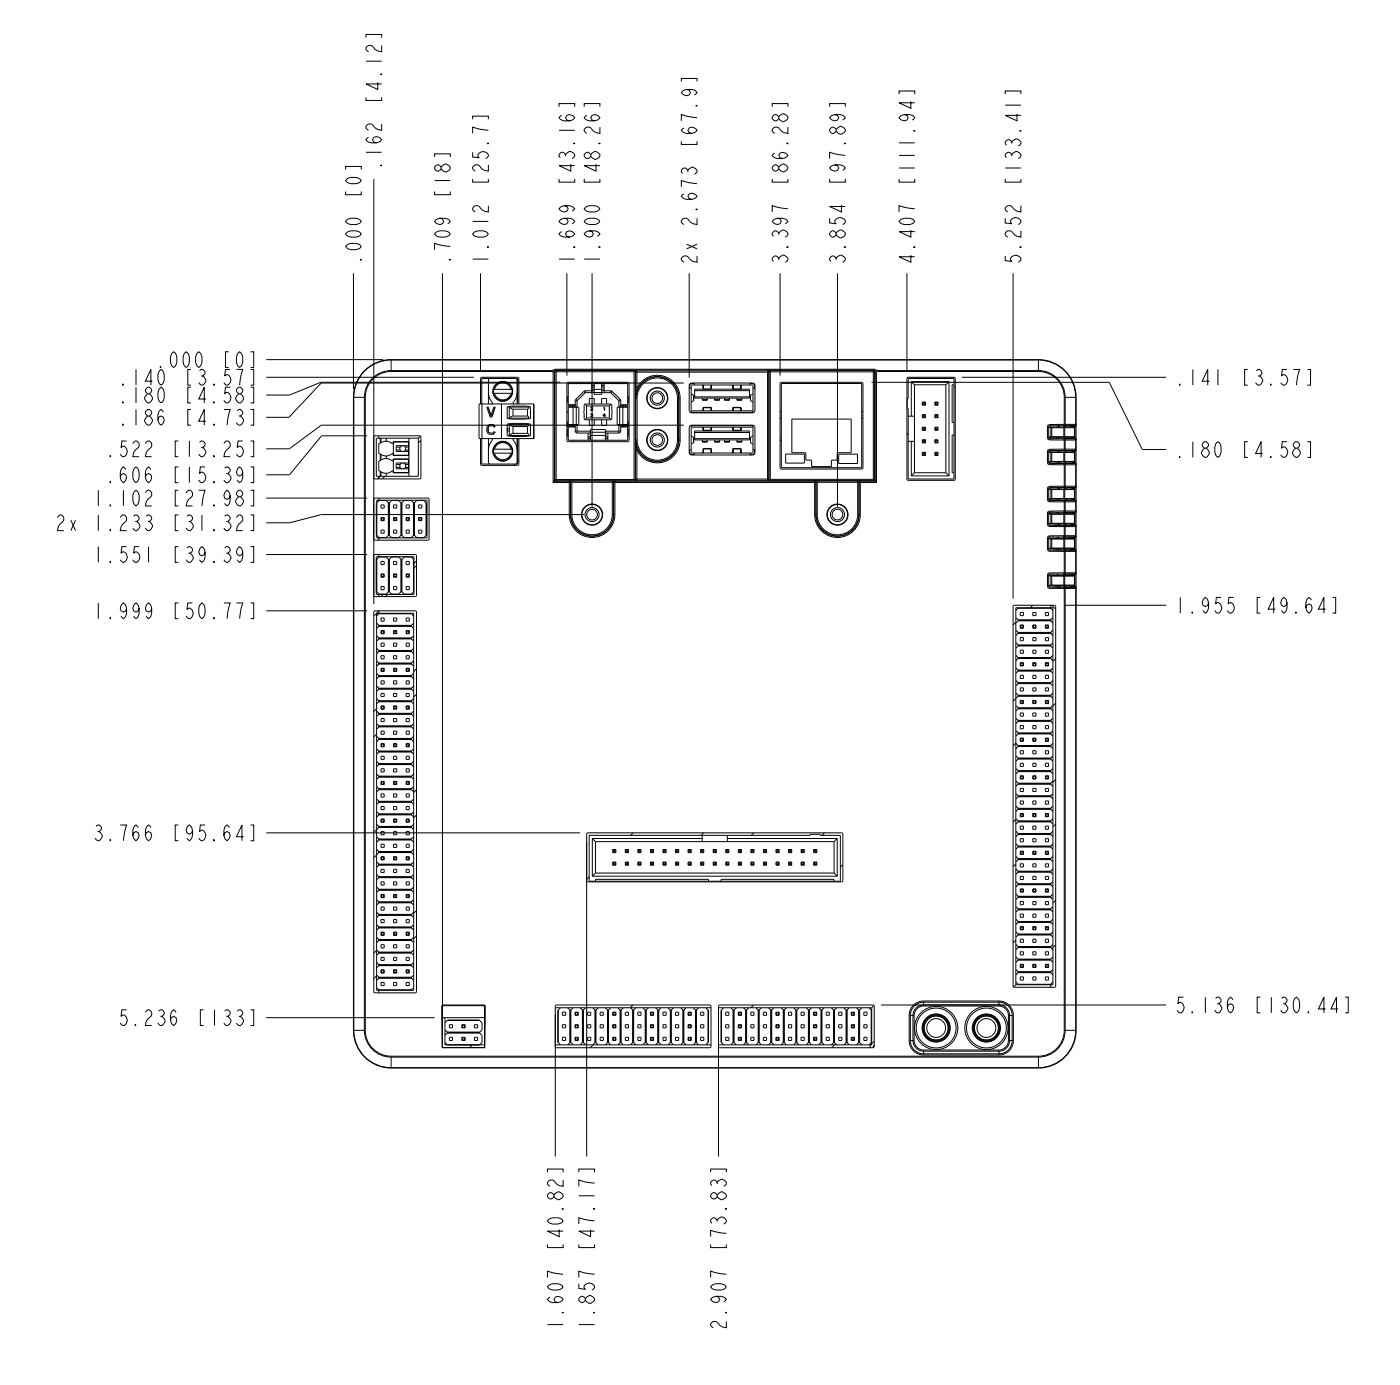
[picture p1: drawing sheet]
<svg xmlns="http://www.w3.org/2000/svg" width="283mm" height="280mm" viewBox="0 0 283 280" stroke-linecap="round" stroke-linejoin="round" font-family="sans-serif">
<defs><g id="words">
<g font-size="4.1">
<text x="77.2" y="21.3" transform="rotate(-90 77.2 21.3)">[4.12]</text>
<text x="77.2" y="34.6" transform="rotate(-90 77.2 34.6)">.162</text>
<text x="141" y="30.1" transform="rotate(-90 141 30.1)">[67.9]</text>
<text x="73.1" y="40.3" transform="rotate(-90 73.1 40.3)">[0]</text>
<text x="91.1" y="40.3" transform="rotate(-90 91.1 40.3)">[18]</text>
<text x="98.8" y="37.8" transform="rotate(-90 98.8 37.8)">[25.7]</text>
<text x="116.2" y="37.8" transform="rotate(-90 116.2 37.8)">[43.16]</text>
<text x="121.3" y="37.8" transform="rotate(-90 121.3 37.8)">[48.26]</text>
<text x="159.4" y="37.8" transform="rotate(-90 159.4 37.8)">[86.28]</text>
<text x="171" y="37.8" transform="rotate(-90 171 37.8)">[97.89]</text>
<text x="185" y="37.8" transform="rotate(-90 185 37.8)">[111.94]</text>
<text x="206.5" y="37.8" transform="rotate(-90 206.5 37.8)">[133.41]</text>
<text x="73.1" y="53.6" transform="rotate(-90 73.1 53.6)">.000</text>
<text x="91.1" y="53.6" transform="rotate(-90 91.1 53.6)">.709</text>
<text x="98.8" y="53.6" transform="rotate(-90 98.8 53.6)">1.012</text>
<text x="116.2" y="53.6" transform="rotate(-90 116.2 53.6)">1.699</text>
<text x="121.3" y="53.6" transform="rotate(-90 121.3 53.6)">1.900</text>
<text x="141" y="53.6" transform="rotate(-90 141 53.6)">2x 2.673</text>
<text x="159.4" y="53.6" transform="rotate(-90 159.4 53.6)">3.397</text>
<text x="171" y="53.6" transform="rotate(-90 171 53.6)">3.854</text>
<text x="185" y="53.6" transform="rotate(-90 185 53.6)">4.407</text>
<text x="206.5" y="53.6" transform="rotate(-90 206.5 53.6)">5.252</text>
<text x="23.7" y="77.8">.140</text>
<text x="31.3" y="74.3">.000</text>
<text x="37" y="77.8">[3.57]</text>
<text x="44.6" y="74.3">[0]</text>
<text x="237.4" y="77.8">.141</text>
<text x="250.8" y="77.8">[3.57]</text>
<text x="23.7" y="81.4">.180</text>
<text x="37" y="81.4">[4.58]</text>
<text x="23.7" y="85.9">.186</text>
<text x="37" y="85.9">[4.73]</text>
<text x="21.2" y="92.3">.522</text>
<text x="34.5" y="92.3">[13.25]</text>
<text x="237.4" y="92.4">.180</text>
<text x="250.8" y="92.4">[4.58]</text>
<text x="21.2" y="97.6">.606</text>
<text x="34.5" y="97.6">[15.39]</text>
<text x="11" y="107.3">2x 1.233</text>
<text x="18.6" y="102.3">1.102</text>
<text x="34.5" y="102.3">[27.98]</text>
<text x="34.5" y="107.3">[31.32]</text>
<text x="18.6" y="113.7">1.551</text>
<text x="34.5" y="113.7">[39.39]</text>
<text x="18.6" y="125">1.999</text>
<text x="34.5" y="125">[50.77]</text>
<text x="237.4" y="123.9">1.955</text>
<text x="253.3" y="123.9">[49.64]</text>
<text x="18.6" y="169.9">3.766</text>
<text x="34.5" y="169.9">[95.64]</text>
<text x="23.7" y="207.3">5.236</text>
<text x="39.6" y="207.3">[133]</text>
<text x="237.4" y="204.7">5.136</text>
<text x="253.3" y="204.7">[130.44]</text>
<text x="113.9" y="253.1" transform="rotate(-90 113.9 253.1)">[40.82]</text>
<text x="120.2" y="253.1" transform="rotate(-90 120.2 253.1)">[47.17]</text>
<text x="146.9" y="253.1" transform="rotate(-90 146.9 253.1)">[73.83]</text>
<text x="113.9" y="269" transform="rotate(-90 113.9 269)">1.607</text>
<text x="120.2" y="269" transform="rotate(-90 120.2 269)">1.857</text>
<text x="146.9" y="269" transform="rotate(-90 146.9 269)">2.907</text>
</g>
</g></defs>
<g fill="none" stroke="#000" stroke-width=".2">
<path d="M75.6 36.2v85.9M71.5 55.2v23.5M89.5 55.2l-.1 156.6M97.2 55.2v19.7M114.6 55.2v20.7M119.7 55.2v47.2M139.4 55.2v21.1M157.8 55.2v20.7M169.4 55.2v47.2M183.4 55.2v19.7M204.9 55.2v65.8M53.9 76.3h41.9"/>
<path d="M53.9 72.7h23.6M79.1 72.7a7.6 7.6 0 0 0-7.6 7.6M79.1 75.1a5.2 5.2 0 0 0-5.2 5.2M79.1 72.7v2.4M79.1 72.7h130.9M79.1 75.1h32.5M98.8 79.3l.3 1.3 .5 .8-.2 .2M99.1 76.5l-.3 .3v4.8M99.8 78.5v1.2M99.8 79.4a1.92 1.92 0 0 0 1.6 1.6M99.8 79.5h3.8M99.8 78.7h3.8"/>
<path d="M100 78.7a1.72 1.72 0 0 1 1.7-1.3 1.72 1.72 0 0 1 1.7 1.3M100 79.5a1.72 1.72 0 0 0 1.7 1.3 1.72 1.72 0 0 0 1.7-1.3M101.1 77.2h1.2M101.3 77.1h.8M101.4 77.2a1.92 1.92 0 0 0-1.6 1.6M101.9 77.2a1.92 1.92 0 0 1 1.7 1.6M103.6 79.4a1.92 1.92 0 0 1-1.7 1.6M103.6 78.5v1.2M103.6 78.7v.8M104.3 76.5l.3 .3v4.8M104.6 79.3l-.3 1.3-.5 .8 .2 .2M111.6 75.1l.3 .1"/>
<path d="M111.8 74.9h-32.7a5.4 5.4 0 0 0-5.4 5.4v127.9a5.4 5.4 0 0 0 5.4 5.5h130.9a5.4 5.4 0 0 0 5.4-5.5v-89.3l-.2-.2M111.8 74.9l-.2 .2M111.9 75.2v22.3M112.1 75.2v21.8M112.1 75.2h-.2M112.1 75.1v.1M112.1 75l.1 .1M112.1 75v.1M112.2 74.9l-.1 .1M112.2 74.9h.1M112.2 74.9h-.4M112.2 75.1h16.3"/>
<path d="M112.2 75.1v21.8M112.4 74.6h64.4M112.4 74.6l-.6 .3M112.4 74.6v.2M112.4 74.8l-.2 .1M112.4 74.8l.1 .1M112.4 74.8h64.4M112.5 74.9h15.7M112.5 74.9v22.3M112.5 74.9l-.3 .2M113.3 77.3h-48.4l-6.3 2.5h-4.7M114.7 77.3h12.5v11.9h-12.5z"/>
<path d="M114.9 77.5h12v11.5h-12zM118.1 79.1l-1.6 1.6M118.1 79.1l.2 .3M118.3 79.4l-1.6 1.6M118.4 79.4h-.1M118.4 79v.4M118.4 79.4h1.8M118.4 79l-.3 .1M118.4 79h1.8M119.7 77.5v1.9M119.7 78.2h.5M119.7 77.9h.5"/>
<path d="M119.7 78.7h2.5M119.7 77.8h.5M120.2 77.5v2.2h1.5v-2.2M120.2 79.3h1.5M120.7 77.3l-.2 .2M121.7 77.8h.5M121.7 79.4h1.8M121.7 78.2h.5M121.7 77.9h.5M121.7 79h1.8M122.2 77.5v1.9M123.5 79l.3 .1"/>
<path d="M123.5 79v.4M123.5 79.4h.1M123.5 79.4l1.6 1.6M123.8 79.1l-.3 .3M123.8 79.1l1.6 1.6M128.2 74.9h.5M128.2 74.9v22.3M128.5 75.1v21.8h-16.3M128.5 75.1l.1 .1M128.6 75.2h26.9M128.6 78.4h.2M128.6 78.4v1.3"/>
<path d="M128.6 75.2v3.2M128.6 79.7v.8M128.7 74.9l-.2 .2M128.7 74.9l.1 .1M128.8 75l-.2 .2M128.8 78.4l-.2 1.3M128.8 75v3.4M128.8 75h26.4M128.8 78.4a4.6 4.6 0 0 1 5.2-2.4 4.6 4.6 0 0 1 3.6 4.5M138.3 77.4h-73.3l-6.6 6.9h-4.5M139.4 78.5h.4M139.5 77.7l.4-.3 12.5 .1 .3 .4-.1 5.3-.4 .2h-12.6l-.2-.5z"/>
<path d="M139.8 79.6l.5 .3M140.3 79.9v1.1M140.3 79.9h.1M140.4 77.4v.4M140.4 77.5h-.5l-.4 .2v.8M140.5 78.7h11.1v1.8h-11.1zM140.5 79h11.1M142.1 77.8l.1 .4M142.2 77.8v.3M142.2 78.1v.5M142.2 78.1h.1M142.2 78.3h.1"/>
<path d="M142.2 78.3v.1M142.2 78.4h.1M142.2 78.6h1.6M142.3 77.8l-.1 .8M143.8 77.8v.8M143.8 78.1h.1M143.8 78.3h.1M143.8 78.4h.1M143.8 78.3v.1M143.9 78.1l-.1 .5M143.9 77.8v.3M144 77.8l-.1 .4"/>
<path d="M148.1 77.8l.1 .4M148.2 77.8v.3M148.2 78.1v.6M148.2 78.1h.1M148.2 78.3h.1M148.2 78.3v.1M148.2 78.4h.1M148.2 78.6h1.6M148.2 78.6v.1M148.3 77.8l-.1 .6M148.3 77.8l-.1 .8M149.8 78.1h.1"/>
<path d="M149.8 78.3h.1M149.8 78.4v-.6v.8M149.8 78.4h.1M149.8 78.3v.1M149.9 78.1l-.1 .5M149.9 77.8v.3M150 77.8l-.1 .4M151.7 77.5h.5l.3 .2 .1 .8M151.7 77.4v.4M151.8 79.9h.1M151.8 79.9v1.1M152.3 79.6l-.5 .3"/>
<path d="M152.3 78.5h.4M155.2 75v22.1M155.2 75l.3 .2M155.3 74.9l.2 .3M155.3 74.9l-.1 .1M155.5 75.2v21.6M155.5 75.2h.1M155.5 75.2v21.7M155.8 74.9h-.5M155.8 74.9v22.2M155.8 74.9h20.8M157.8 77.3h16.7v17.4h-16.7z"/>
<path d="M158 77.5h16.3v17h-16.3zM169.6 77.3l-.3 .2M176.3 77.3h48l6.7 13.6h4.8M176.6 74.9l.3 .3M176.6 74.9v22.2M176.8 74.8l.1 .1M176.8 74.8l-.2 .1M176.8 74.6l.5 .3M176.8 74.6v.2M176.9 75.2h-21.4M176.9 75.2v21.7M176.9 74.9h.4"/>
<path d="M176.9 74.9h.1M177 74.9h.1M177 74.9v.1M177 75v.2M177 75l-.1 .2M177 75.2h.3M177 75.2v21.8M177.3 75.2v22.3M177.3 74.9h32.7a5.4 5.4 0 0 1 5.4 5.4v5.5l-.2 .2M177.3 74.9l.2 .2M177.5 75.1h32.5M177.5 75.1l-.2 .1"/>
<path d="M183.5 76.3h9.4l.3 .1v20.4l-.1 .3h-9.4l-.3-.2zM183.7 76.5h9.2v20.3h-9.2v-14.2h-.2v-2h.2zM184.3 77.1v7M184.3 77.1l.6 .7M184.3 77.1h7.6M184.9 77.8v17.7M184.9 77.8h6.4M191.3 77.8v17.7M191.9 77.1v19.1M191.9 77.1l-.6 .7M192.9 77.8h-.3v7.6h.3M193.2 78.1l-.3 .2"/>
<path d="M194.5 76.3h41.3M210 72.7v2.4M210 72.7a7.6 7.6 0 0 1 7.6 7.6M210 75.1a5.2 5.2 0 0 1 5.2 5.2M71.5 80.3v127.9M71.5 80.3h2.4M73.9 80.3v127.9M74.3 88.1h-9.3l-6.4 7.9h-4.7M75.6 88.3l.3-.2h9.1l.1 8.4-.2 .3h-9.1l-.2-.3M76.1 88.6h8.5v7.7h-8.5zM76.6 88.1v.5M76.6 96.3v.5"/>
<path d="M76.9 88.6v1M76.9 91.8v1.3M76.9 95.3v1l-.5 .5M77.1 88.6v.9M77.1 91.9v1.1M77.1 95.4v.9M77.8 96.3l-.5 .5M78.1 88.6v.6M78.1 92.2v.5M78.1 95.7v.6M79.6 89.3h3v2.7h-3zM79.6 92.8h3v2.7h-3z"/>
<path d="M80.1 94.5h.8M80.1 93.9h.8M80.1 91h.8M80.1 90.4h.8M81.3 93.6h-1.2v1.1h1.2M81.3 90.1h-1.2v1.1h1.2M81.6 90.1h1M81.6 93.6h1M81.6 94.7h1M81.6 91.2h1M82 94.5h.6M82 91h.6"/>
<path d="M82 90.4h.6M82 93.9h.6M82.7 92.8h-3.2v.4h-.2a1.81 1.81 0 0 0-2.5 0h-.2v2h.2a1.81 1.81 0 0 0 2.5 0h.2v.4h3.2M82.7 89.3h-3.2v.4h-.2a1.81 1.81 0 0 0-2.5 0h-.2v2h.2a1.81 1.81 0 0 0 2.5 0h.2v.4h3.2M82.7 88.6v7.7M85 88.1l-.4 .5M85.1 89l-.5 .5M96.9 81.6h11.1v7h-11.1zM97.2 81.6l.1-5.3h7.4l.2 .2v5.1M97.2 88.6v5.2l.2 .3 7.4-.1 .1-5.4M97.4 88.6v5.2h7.3v-5.2M97.4 81.6v-5.1h7.3v5.1"/>
<path d="M97.5 81.6v7M98.7 82.3l.6 1.7 .6-1.7h.2l-.6 2h-.4l-.6-2h.2M98.7 86.5v.6M98.7 87.1v.2M98.7 87.1h.1M98.7 86.5h.1M98.7 87.1l.1 .2M98.7 86.3v.2M98.7 87.3l.1 .1M98.7 87.3h.1M98.7 86.3h.1M98.8 86.3l-.1 .2"/>
<path d="M98.8 88.6v4.9l.3 .3M98.8 87.4l.2 .1M98.8 87.4h.1M98.8 86.2h.1M98.8 86.2l-.1 .1M99 87.5h.1M99.1 86l.6 .1 .1 .2h.3l-.1-.2M99.1 86l-.3 .2M99.4 88.6l.2 .3-.5 .8-.3 1.2M99.7 85.8l.4 .3M99.7 87.7h.1M99.7 85.8h.1"/>
<path d="M99.7 85.8h-.8a1.21 1.21 0 0 0-.2 1.9h1M99.8 91.5a1.92 1.92 0 0 0 1.6 1.6M99.8 90.6v1.2M99.8 91.6h3.8M99.8 90.8h3.8M100 90.8a1.72 1.72 0 0 1 1.7-1.3 1.72 1.72 0 0 1 1.7 1.3M100 91.6a1.72 1.72 0 0 0 1.7 1.3 1.72 1.72 0 0 0 1.7-1.3M100 87.5h.1M100 86.1h.1M100 87.5l.1-.2h-.3l-.1 .2h-.6M100.1 87.5l-.4 .2M101.1 89.3h1.2"/>
<path d="M101.1 93.1h1.2M101.1 81h1.2M101.3 93.1h.8M101.3 89.2h.8M101.3 81h.8M101.4 89.3a1.92 1.92 0 0 0-1.6 1.6M101.4 81.6v7M101.9 89.3a1.92 1.92 0 0 1 1.7 1.6M102.6 82.2l2-.1 2.7 .1v2.4l-2 .1-2.7-.1zM102.6 85.7l2.7-.1 2 .1v2.4l-2 .1-2.7-.1zM102.6 86.6h.4v.5h-.4M102.6 86.6v.5"/>
<path d="M102.8 85.7l.1 .1M102.8 82.2l.1 .1M102.9 85.8h.1M102.9 85.8h4.1M102.9 84.5l-.1 .1M102.9 84.5h4.1M102.9 88h4.1M102.9 88l-.1 .1M102.9 82.3h.1M102.9 82.3h4.1M103 88h-.1M103 84.5h-.1"/>
<path d="M103 85.8l.7 .4h3M103 82.3l.7 .4M103 82.3v2.2M103 85.8v.8M103 87.1v.9M103.6 90.6v1.2M103.6 91.5a1.92 1.92 0 0 1-1.7 1.6M103.6 90.8v.8M103.7 82.7h3M103.7 87.6l-.7 .4M103.7 87.6h3M103.8 82.7v1.4"/>
<path d="M103.8 86.2v1.4M104 88.6l-.2 .3 .5 .8 .3 1.2M104.2 93.8l-.3 .3M104.6 88.6v4.9l-.3 .3M104.9 93.1l-.2 .2M106.7 82.7v1.4M106.7 86.2v1.4M106.7 87.6l.3 .4M106.7 84.1h-3l-.7 .4M106.7 84.1l.3 .4M107 88v.1M107 82.3l-.3 .4"/>
<path d="M107 85.8l-.3 .4M107 84.5v.1M107 82.2v.1M107 88.1h.1M107 84.6h.1M107 85.7v.1M107 82.2h.1M107.9 81.6v7M111.9 97.5h3.5M112.1 97l-.2 .5M112.1 97l.3 .3M112.2 96.9l-.1 .1"/>
<path d="M112.2 96.9l.3 .3M112.4 97.3h2.7M112.4 97.3l-.5 .2M112.5 97.2h15.7M112.5 97.2l-.1 .1M114.9 80.1h-.1v1.3h.1M114.9 85.1h-.1v1.3h.1M114.9 82.3h2.2v3.5h-2.2M114.9 86.3h1.4M114.9 81.8h1.4M114.9 86.7h-.1v1.5h.1M114.9 83.1l-.3 .2"/>
<path d="M115.1 97.3v6.7a4.6 4.6 0 0 0 4.6 4.6 4.6 4.6 0 0 0 4.7-4.6M115.1 97.3l.3 .2M115.1 97.2l.3 .3M115.1 97.2v.1M115.2 81.8v.5M115.2 85.8v.5M115.3 81.8v.5M115.3 85.8v.5M115.4 97.5h8.7M115.4 97.5v6.5a4.4 4.4 0 0 0 4.3 4.4M115.4 97.5h.1M115.6 81.8v.5"/>
<path d="M115.6 85.8v.5M115.7 97.2v6.8a4.1 4.1 0 0 0 4 4.1 4.1 4.1 0 0 0 4.1-4.1M115.7 97.2h-.6M115.7 97.2h8.1M115.8 81.9v.4M115.8 85.8v.4M115.8 81.9l.3 .3M115.8 86.2h.5M115.8 81.9h.5M115.9 82.3v3.5M116.1 85.9l-.3 .3M116.1 82.2v.1"/>
<path d="M116.1 85.8v.1M116.1 85.9h.6v1.2M116.3 81h.4M116.3 87.1l.2 .3 .3 .1M116.3 81v.9M116.3 86.2v.9M116.3 81.9l.3 .3M116.3 87.1h.4M116.5 80.7l.2 .3M116.5 80.7l-.2 .3M116.5 82.3v3.5M116.6 85.9l-.3 .3"/>
<path d="M116.7 87.1h.1M116.7 81v1.2h-.6M116.7 81h.1M116.8 87.1v.4M116.8 87.1h2.6v1M116.8 87.5h2.6M118.2 81.8l.2-.1h5.2l.1 .3v1.1l.2 .2-.2 1.4-.3 .1h-5.1l-.2-.3v-1.1l-.1-.1zM118.3 81.7l.3 .3M118.6 84.5h4.6M118.6 84.5l-.3 .3M118.6 82v2.5M118.6 82h4.6"/>
<path d="M118.9 88.7h.5M118.9 88.6h.5M118.9 88.3h.5M118.9 87.5v1.5M119.2 84.8v1.2h1v-1.2M119.4 87.8h.1M119.4 88h3M119.4 89v-2.2h3v2.2M119.4 87.4h3M119.5 82.4h.4l-.4 .5 .4 .1h-.5l.4-.5h-.4zM119.7 83.6l-.3 .2h.4M119.7 83.6h.1"/>
<path d="M119.7 83.6l.2 .2M119.8 83.8l-.2 .1 .2 .3-.4-.1 .4 .1 .1-.2M119.8 83.8h.1M119.9 84h.1M119.9 83.8v.2M119.9 83.8h.1M119.9 82.5v.1M120.2 81.7v-1.2h-1v1.2M121.7 84.8v1.2h1v-1.2M122.2 82.3l.1 .7-.1-.6-.1 .1zM122.3 83.6v.4h.2l-.2 .3v-.2h-.4zM122.3 83.7v.3h-.3z"/>
<path d="M122.4 88.7h.5M122.4 88.6h.5M122.4 88.3h.5M122.4 87.8h.1M122.5 87.5h2.6M122.7 81.7v-1.2h-1v1.2M122.9 87.5v1.5M123.2 82v2.5M123.2 84.5l.4 .3M123.6 81.7l-.4 .3M123.8 97.2h.5M123.8 97.2v6.8"/>
<path d="M124.1 97.5h.1M124.1 97.5v6.5a4.3 4.3 0 0 1-4.4 4.3M124.1 97.5v6.5a4.4 4.4 0 0 1-4.4 4.4M124.1 97.5h40.9M124.3 97.2l.1 .1M124.3 97.2l-.2 .3M124.4 97.3l-.3 .2M124.4 97.3v6.7M124.4 97.3h40.4M125.1 87.1h-2.6l-.1 1M125.1 87.1v.4M125.1 81h.1"/>
<path d="M125.2 87.1h-.1M125.2 81v1.2h.6M125.2 87.1h.3M125.2 81h.3M125.2 85.9l.3 .3M125.3 82.3v3.5M125.4 80.7l.1 .3M125.4 80.7l-.3 .3M125.5 87.1l-.1 .3-.3 .1M125.5 81.9l-.3 .3M125.5 81v.9M125.5 86.2v.9"/>
<path d="M125.5 86.3h1.4M125.5 86.2h.6M125.5 81.9h.6M125.5 81.8h1.4M125.8 85.9h-.6v1.2M125.8 82.2v.1M125.8 85.8v.1M125.8 85.9l.3 .3M126 82.3v3.5M126.1 81.9l-.3 .3M126.1 81.9v.4M126.1 85.8v.4"/>
<path d="M126.2 81.8v.5M126.2 85.8v.5M126.5 81.8v.5M126.5 85.8v.5M126.6 81.8v.5M126.6 85.8v.5M126.9 82.3h-2.1v3.5h2.1M126.9 86.7h.2v1.5h-.2M126.9 80.1h.2v1.3h-.2M126.9 85.1h.2v1.3h-.2M128.6 96.8l-.1 .2 .2 .2M128.6 96.8l.2 .3"/>
<path d="M128.6 91v5.8M128.6 96.8h26.9M128.6 91h.2M128.6 89.7v1.3M128.6 89.7h.1M128.6 80.5a4.4 4.4 0 0 1 4.3-4.4 4.4 4.4 0 0 1 4.4 4.4M128.6 88.9v.8M128.6 88.9a4.4 4.4 0 0 0 4.3 4.4M128.6 88.9h.3M128.6 80.5h.3M128.6 88.9a4.3 4.3 0 0 0 4.3 4.4M128.6 80.5v8.4"/>
<path d="M128.6 80.5a4.3 4.3 0 0 1 4.3-4.4 4.3 4.3 0 0 1 4.4 4.4M128.6 89.7l.2 1.3M128.7 97.2h-.5M128.8 97.1l-.1 .1M128.8 91v6.1M128.8 97.1h26.4M128.9 88.9a4.1 4.1 0 0 0 4 4.1 4.1 4.1 0 0 0 4.1-4.1M128.9 80.5v8.4M128.9 80.5a4.1 4.1 0 0 1 4-4.1 4.1 4.1 0 0 1 4.1 4.1M137 80.5v8.4M137 88.9h.6M137 80.5h.6"/>
<path d="M137.3 88.9a4.3 4.3 0 0 1-4.4 4.4M137.3 80.5v8.4M137.3 88.9a4.4 4.4 0 0 1-4.4 4.4M137.6 88.9a4.6 4.6 0 0 1-3.6 4.5 4.6 4.6 0 0 1-5.2-2.4M137.6 80.5v8.4M138.3 85.9h-73.3l-6.5 4.8h-4.6M139.4 90.9h.4M139.5 86.2l.4-.3 12.5 .1 .3 .4-.1 5.3-.4 .3-12.6-.1-.2-.4zM139.5 90.9v.8l.4 .2h.5M139.8 88.1l.5 .3M139.8 86.3h12.5M139.8 83.3h12.5"/>
<path d="M139.8 83.4v-5.6h12.4l.1 5.6M139.8 86h12.5M139.8 83h12.5M140.3 81l-.5 .3M140.3 89.5l-.5 .3M140.3 88.4v1.1M140.3 88.4h.1M140.3 89.5h.1M140.3 81h.1M140.4 91.6v.4M140.5 87.1h11.1v1.8h-11.1zM140.5 88.7h11.1"/>
<path d="M140.5 87.4h11.1M140.5 80.2h11.1M142 80.5v.4h1v-.4M142 88.9v.5h1v-.5M142 89.2h1M142 80.8h1M142.1 86.3l.1 .2M142.2 86.5v.1M142.2 82.8l-.1 .2M142.2 86.3v.2M142.2 82.8h.1M142.2 91.2l-.1 .4"/>
<path d="M142.2 86.5v.5M142.2 86.5h.1M142.2 86.7v.1M142.2 82.7v-.2v.5v-.2M142.2 86.7h.1M142.2 82.7h.1M142.2 91.3h.1M142.2 91.3v.3M142.2 82.3v.5M142.2 87h1.7M142.2 82.3h1.7M142.2 82.3v.1"/>
<path d="M142.2 91h.1M142.2 90.7h.1M142.2 90.7v.6M142.2 90.7h1.6M142.2 82.4l.1 .6M142.2 82.4h1.6M142.2 87h.1M142.2 87h1.6M142.2 90.7l.1 .9M142.3 86.3l-.1 .7M143.8 86.3v.7M143.8 91.3h.1"/>
<path d="M143.8 82.8h.1M143.8 86.5h.1M143.8 90.7v.9M143.8 91h.1M143.8 87h.1M143.8 82.4v.6M143.8 82.7h.1M143.8 86.7h.1M143.8 90.7l.1 .6M143.8 90.7h.1M143.8 82.6l.1 .1M143.9 82.3l-.1 .1"/>
<path d="M143.9 82.3v.5M143.9 91.3v.3M143.9 82.7v.1M143.9 82.8v.2M143.9 86.5v.5M143.9 86.5l-.1-.2 .1 .5v-.1M143.9 91.2l.1 .4M143.9 86.5v.1M143.9 82.8l.1 .2M144 86.3l-.1 .2M144.5 80.5v.4h1v-.4M144.5 88.9v.5h1v-.5"/>
<path d="M144.5 89.2h1M144.5 80.8h1M146.5 80.5v.4h1v-.4M146.5 88.9v.5h1v-.5M146.5 89.2h1M146.5 80.8h1M148.1 86.3l.1 .2M148.2 86.5v.1M148.2 82.8l-.1 .2M148.2 86.3v.2M148.2 82.8h.1M148.2 91.2l-.1 .4"/>
<path d="M148.2 86.5h.1M148.2 86.5v.5M148.2 82.8v.2M148.2 91.3h.1M148.2 91.3v.3M148.2 82.3v.1M148.2 82.3v.5M148.2 87h1.7M148.2 82.3h1.7M148.2 91h.1M148.2 82.6v.1M148.2 90.7h.1"/>
<path d="M148.2 90.7v.6M148.2 90.7h1.6M148.2 91l.1 .6M148.2 86.7v.1M148.2 87h1.6M148.2 82.4l.1 .6M148.2 87h.1M148.2 82.4h1.6M148.2 90.7l.1 .9M148.3 86.3l-.1 .7M149 80.5v.4h1v-.4M149 88.9v.5h1v-.5"/>
<path d="M149 89.2h1M149 80.8h1M149.8 86.3v.7M149.8 91.3h.1M149.8 82.8h.1M149.8 86.5h.1M149.8 90.7v.9v-.6M149.8 91h.1M149.8 82.4v.6M149.8 87h.1M149.8 86.7h.1M149.8 82.7h.1"/>
<path d="M149.8 90.7l.2 .9M149.8 90.7h.1M149.8 82.6l.1 .1M149.8 91l.1 .3M149.9 82.3l-.1 .1M149.9 82.3v.5M149.9 91.3v.3M149.9 86.7l-.1 .1M149.9 82.8v.2M149.9 86.5v.5M149.9 82.8h.1M149.9 86.3v.2"/>
<path d="M149.9 86.5v.1M149.9 82.8l.1 .2M150 86.3l-.1 .2M151.7 91.6v.4M151.8 81h.1M151.8 89.5h.1M151.8 89.5l.5 .3M151.8 81l.5 .3M151.8 88.4h.1M151.8 88.4v1.1M152.3 86l-.1 5.6-12.4-.1v-5.5M152.3 88.1l-.5 .3"/>
<path d="M152.3 90.9h.4M152.6 90.9l-.1 .8-.3 .2h-.5M155.2 97.1h.1M155.3 97.1h.5M155.5 96.8l-.3 .3M155.5 96.8v.1M155.5 96.9h21.4M155.5 96.9l-.2 .2M155.8 97.1h20.8M157.8 84.5l.2 .1M158 83.1l-.2 .2M158 88.8l-.2 .3"/>
<path d="M158.9 91.8h3.8v1.8h-3.8zM160.1 84.7h12v6.8h-2.8v1.5h-1.2v1.3h-4v-1.3h-1.1v-1.5h-2.9zM164.8 97.3l.2 .2M164.8 97.3v6.7M164.8 97.2l.2 .3M164.8 97.2v.1M165 97.5h8.7M165 97.5h.1M165 97.5v6.5M165.3 97.2h8.2M165.3 97.2h-.5M165.3 97.2v6.8"/>
<path d="M169.6 91.8h3.8v1.9h-3.8zM173.5 97.2v6.8M173.5 97.2h.5M173.7 97.5h.1M173.7 97.5v6.5M173.7 97.5h3.6M174 97.2v.1M174 97.2l-.3 .3M174 97.3l-.3 .2M174 97.3v6.7M174 97.3h2.8M174.3 83.1l.2 .2"/>
<path d="M174.5 84.5l-.2 .1M176.6 97.1l.2 .2M176.8 97.3l.5 .2M176.9 96.9l-.3 .2M176.9 96.9l.1 .1M177 97l.3 .5M177 97l-.2 .3M183.7 89.2h1.2M183.7 84.1h1.2M183.7 87.6l-.3 .3M184.3 89.2v7M184.3 96.2h7.6"/>
<path d="M184.9 95.5l-.6 .7M184.9 95.5h6.4M186.5 91.4l.2 .2M186.5 88.9l.2 .1M186.5 86.3l.2 .2M186.5 83.8l.2 .2M186.5 81.3l.2 .1M186.5 81.3v.6M186.5 83.8v.6M186.5 86.3v.7M186.5 88.9v.6M186.5 91.4v.7"/>
<path d="M186.5 92.1h.7M186.5 91.4h.7M186.5 89.5h.7M186.5 88.9h.7M186.5 87h.7M186.5 86.3h.7M186.5 84.4h.7M186.5 83.8h.7M186.5 81.9h.7M186.5 81.3h.7M186.7 81.7l-.2 .2M186.7 84.3l-.2 .1"/>
<path d="M186.7 86.8l-.2 .2M186.7 89.4l-.2 .1M186.7 91.9l-.2 .2M186.7 81.4v.3M186.7 84v.3M186.7 86.5v.3M186.7 89v.4M186.7 91.6v.3M186.7 91.9h.3M186.7 91.6h.3M186.7 89.4h.3M186.7 89h.3"/>
<path d="M186.7 86.8h.3M186.7 86.5h.3M186.7 84.3h.3M186.7 84h.3M186.7 81.7h.3M186.7 81.4h.3M187 81.4v.3M187 84v.3M187 86.5v.3M187 89v.4M187 91.6v.3M187 91.9l.2 .2"/>
<path d="M187 89.4l.2 .1M187 86.8l.2 .2M187 84.3l.2 .1M187 81.7l.2 .2M187.2 81.3l-.2 .1M187.2 83.8l-.2 .2M187.2 86.3l-.2 .2M187.2 88.9l-.2 .1M187.2 91.4l-.2 .2M187.2 81.3v.6M187.2 83.8v.6M187.2 86.3v.7"/>
<path d="M187.2 88.9v.6M187.2 91.4v.7M189.1 91.4l.1 .2M189.1 88.9l.1 .1M189.1 86.3l.1 .2M189.1 83.8l.1 .2M189.1 81.3l.1 .1M189.1 81.3v.6M189.1 83.8v.6M189.1 86.3v.7M189.1 88.9v.6M189.1 91.4v.7"/>
<path d="M189.1 92.1h.6M189.1 91.4h.6M189.1 89.5h.6M189.1 88.9h.6M189.1 87h.6M189.1 86.3h.6M189.1 84.4h.6M189.1 83.8h.6M189.1 81.9h.6M189.1 81.3h.6M189.2 91.9h.3M189.2 91.6h.3"/>
<path d="M189.2 89.4h.3M189.2 89h.3M189.2 86.8h.3M189.2 86.5h.3M189.2 84.3h.3M189.2 84h.3M189.2 81.7h.3M189.2 81.4h.3M189.2 81.7l-.1 .2M189.2 84.3l-.1 .1M189.2 86.8l-.1 .2M189.2 89.4l-.1 .1"/>
<path d="M189.2 91.9l-.1 .2M189.2 81.4v.3M189.2 84v.3M189.2 86.5v.3M189.2 89v.4M189.2 91.6v.3M189.5 81.4v.3M189.5 84v.3M189.5 86.5v.3M189.5 89v.4M189.5 91.6v.3M189.5 91.9l.2 .2"/>
<path d="M189.5 89.4l.2 .1M189.5 86.8l.2 .2M189.5 84.3l.2 .1M189.5 81.7l.2 .2M189.7 81.3l-.2 .1M189.7 83.8l-.2 .2M189.7 86.3l-.2 .2M189.7 88.9l-.2 .1M189.7 91.4l-.2 .2M189.7 81.3v.6M189.7 83.8v.6M189.7 86.3v.7"/>
<path d="M189.7 88.9v.6M189.7 91.4v.7M191.3 95.5l.6 .7M192.9 87.9h-.3v7.6h.3M211.8 93.5l.2 .3 .4 .1M211.8 88.5l.2 .3 .4 .1M211.8 98.7h.3M211.8 93.5h.3M211.8 91.2h.3M211.8 88.5h.3M211.8 86.2h.3M211.8 86.2v2.3"/>
<path d="M211.8 91.2v2.3M211.8 98.7v2.3M212.1 93.5l.3 .2M212.1 88.5l.3 .2M212.1 98.9h.4M212.1 98.7l.5 .1M212.1 91.4l.4 .1M212.1 91.2l.5 .1M212.1 86.2v2.3M212.1 91.2v2.3M212.1 98.7v2.3M212.1 86.4h.4"/>
<path d="M212.1 86.2l.5 .1M212.4 98.3l-.4 .1-.2 .3M212.4 90.8l-.4 .1-.2 .3M212.4 85.8l-.4 .1-.2 .3M212.4 98.3v.2M212.4 90.8v.3M212.4 85.8v.3M212.4 93.9h2.8M212.4 88.9h.6M212.4 88.7v.2M212.4 93.7v.2M212.4 93.7h2.8"/>
<path d="M212.4 88.7h2.8M212.4 86.1l-.3 .1M212.4 91.1l-.3 .1M212.4 98.5l-.3 .2M212.5 93.3l.1 .1M212.5 88.3l.1 .1M212.5 86.4l2 .1M212.5 91.5h2M212.5 98.9h2M212.5 93.3h-.4M212.5 88.3h-.4M212.5 86.4v1.9"/>
<path d="M212.5 91.5v1.8M212.5 98.9v1.9M212.6 91.3l-.1 .2M212.6 86.3h.1M212.6 91.3h.1M212.6 98.8h.1M212.6 86.3l-.1 .1M212.6 98.8l-.1 .1M212.6 93.4l-.5 .1M212.6 88.4l-.5 .1M212.7 88.4h-.1M212.7 93.4h-.1"/>
<path d="M212.7 98.8h1.8M212.7 91.3h1.8M212.7 86.3h1.8M212.7 86.3v2.1M212.7 91.3v2.1M212.7 98.8v2.1M212.7 93.4h1.8M212.7 88.4h1.8M213 85.8v.3M213 98.3v.3M213 98.3h-.6M213 90.8h-.6"/>
<path d="M213 85.8h-.6M213 90.8v.2M213 88.9h2.2M213 98.6h.1M213 86.1h.1M213 88.7v.2M213 93.7v.2M213 93.7h.1M213 88.7h.1M213 91h.1M213.2 93.7h-.2M213.7 98.6l.8 .2"/>
<path d="M213.7 91.1l.8 .2M213.7 86.1l.8 .2M214.5 88.4l-.8 .3M214.5 93.4l-.8 .3M214.5 98.8h.7M214.5 91.3h.7M214.5 86.3h.7M214.5 98.9l.7 .1M214.5 91.5h.7M214.5 86.5h.7M214.5 88.3h-2M214.5 93.3h-2"/>
<path d="M214.5 86.3v.2M214.5 88.3v.1M214.5 91.3v.2M214.5 93.3v.1M214.5 98.8v.1M215.2 93.3v.1M215.2 88.2v.2M215.2 86.5h.1M215.2 91.5h.1M215.2 99h.1M215.2 86.5v1.7M215.2 91.5v1.8"/>
<path d="M215.2 99v1.7M215.2 88.2h.1M215.2 93.3h.1M215.2 88.2l-.7 .1M215.2 93.3h-.7M215.2 98.8h.1M215.2 91.3h.1M215.2 86.3h.1M215.2 86.3v.2M215.2 91.3v.2M215.2 98.8v.2M215.2 88.4h-.7"/>
<path d="M215.2 93.4h-.7M215.2 88.4h.1M215.2 93.4h.1M215.2 98.3h-2.2M215.2 90.8h-2.2M215.2 85.8h-2.2M215.2 93.9h2.4M215.2 88.9h2.4M215.2 85.8h2.4l-.2 .2M215.2 90.8h2.4l-.2 .2M215.2 98.3h2.4M215.2 80.3h2.4"/>
<path d="M215.2 98.3v.2M215.2 90.8v.2M215.2 85.8v.2M215.2 80.3v5.5M215.2 88.9v1.9M215.2 93.9v4.4M215.2 98.5h-2.8M215.2 91l-2.8 .1M215.2 86l-2.8 .1M215.2 91h2.2M215.2 86h2.2M215.2 88.7v.2"/>
<path d="M215.2 93.7v.2M215.2 88.7l.2 .2v1.9l-.2 .2M215.2 93.7l.2 .2v4.4l-.2 .2M215.3 88.4h.5M215.3 93.4h.5M215.3 91.3v.2M215.3 86.3v.2M215.3 98.8v.2M215.3 88.2l.5 .1M215.3 93.3h.5M215.3 86.5v1.7M215.3 91.5v1.8"/>
<path d="M215.3 99v1.7M215.3 93.3v.1M215.3 88.2v.2M215.8 88.4l-.8 .3h2.4M215.8 93.4l-.8 .3h2.4M215.8 98.8h-.5M215.8 91.3h-.5M215.8 86.3h-.5M215.8 91.3v.2M215.8 86.3v.2M215.8 98.8v.1M215.8 98.8h1.4"/>
<path d="M215.8 91.3h1.4M215.8 86.3h1.4M215.8 93.4h1.4M215.8 88.4h1.4M215.8 98.9l-.5 .1M215.8 86.5h-.5M215.8 91.5h-.5M215.8 98.9h1.5M215.8 91.5h1.5M215.8 86.5h1.5M215.8 93.3v.1M215.8 88.3v.1"/>
<path d="M215.8 93.3h1.5M215.8 88.3h1.5M216.2 98.5l1.1 .3M216.2 91l1.1 .3M216.2 86l1.1 .3M216.3 86v.1M216.3 88.6v.1M216.3 91v.1M216.3 93.6v.1M216.3 98.5v.1M216.5 98.5l.1 .1M216.6 86v.1"/>
<path d="M216.6 88.6v.1M216.6 91v.1M216.6 93.6v.1M216.6 98.5v.1M216.6 88.7h-.1M216.6 93.7h-.1M216.6 93.7h.1M216.6 91.1l-1.6-.1 .8 .3M216.6 86.1l-1.6-.1 .8 .3M216.6 93.7h.8M216.6 88.7h.8M216.6 86.1h.1"/>
<path d="M216.6 91.1h.1M216.6 98.6h.1M216.8 93.5h.4M216.8 88.5h.4M217.2 93.5l.2 .2M217.2 88.5l.2 .2M217.2 98.7h-.4M217.2 91.2h-.4M217.2 86.2h-.4M217.2 86.2v.1M217.2 88.4v.1M217.2 91.2v.1"/>
<path d="M217.2 93.5h.1M217.2 98.7v.1M217.2 93.5h.4M217.2 88.5h.4M217.2 98.7h.4M217.2 91.2h.4M217.2 86.2h.4M217.2 88.4h.1M217.2 93.4h.1M217.2 91.3l.1 .2M217.2 86.3l.1 .2M217.2 98.8l.1 .1"/>
<path d="M217.3 91.3l.1 .2M217.3 86.3l.1 .1M217.3 98.8l.1 .1M217.3 93.4v.1M217.3 88.4h.1M217.3 86.3h-.1M217.3 91.3h-.1M217.3 98.8h-.1M217.3 86.3h.1M217.3 91.3h.1M217.3 98.8h.1M217.3 91.3l.1 .1"/>
<path d="M217.3 93.5l-1.1 .2M217.3 88.4l-1.1 .3M217.3 86.5v1.8M217.3 91.5v1.8M217.3 98.9v1.9M217.3 88.3h.1M217.3 93.3h.1M217.3 93.3l-.1 .1M217.3 88.3l-.1 .1M217.4 93.3l-.1 .1M217.4 88.3l-.1 .1M217.4 86.4l-.1 .1"/>
<path d="M217.4 91.5h-.1M217.4 98.9h-.1M217.4 93.3h.1M217.4 88.3h.1M217.4 93.3l-.1 .2M217.4 86.4v1.9M217.4 91.4v1.9M217.4 98.9v1.9M217.4 86.4h.1M217.4 91.4v.1M217.4 98.9h.1M217.4 88.7l.2 .2"/>
<path d="M217.4 93.7l.2 .2M217.4 98.5h-2.4l.8 .3M217.4 86l-.2 .2M217.4 91l-.2 .2M217.4 98.5l-.2 .2M217.4 98.5l-.8 .1M217.4 91l-.8 .1M217.4 86l-.8 .1M217.4 86l.2-.2v-5.5a7.5 7.5 0 0 0-7.6-7.5h-130.9a7.5 7.5 0 0 0-7.5 7.5v127.9a7.5 7.5 0 0 0 7.5 7.6h130.9a7.5 7.5 0 0 0 7.6-7.6v-89.3l-.2-.2M217.4 88.7l.2 .2v1.9l-.2 .2M217.4 93.7l.2 .2v4.4l-.2 .2M217.6 98.3l-.2 .2"/>
<path d="M217.6 85.8l-.2 .2M217.6 90.8l-.2 .2M217.6 80.3v127.9M53.9 112.1h20.4M53.9 100.7h20.4M75.6 112.3l.3-.2h8.3v8.2l-.2 .3h-8.2l-.2-.3M75.6 100.9l.3-.2h10.8l.1 .2v8l-.3 .3h-10.6l-.3-.3M76.1 112.5h7.6v7.6h-7.6zM76.1 113.1l.6-.5h1.4l.5 .5M76.1 119.5l.6 .6h1.4l.5-.6M76.2 101.1h10.2v7.6h-10.2zM76.2 113v6.6"/>
<path d="M76.6 100.7v.5M76.6 108.6v.6M76.6 112.1v.5M77.1 116l.1 .1M77.1 104.6l.1 .1M77.1 116h.6M77.1 105.2h.6M77.1 102.1h.6v.6h-.6zM77.1 104.6v.6M77.1 107.1h.6v.7h-.6zM77.1 113.5h.6v.6h-.6zM77.1 116v.7"/>
<path d="M77.1 118.6h.6v.6h-.6zM77.1 116.7h.6M77.1 104.6h.6M77.2 105.1h.4M77.2 105.1l-.1 .1M77.2 104.7v.4M77.2 116.1v.5M77.2 116.6l-.1 .1M77.2 116.6h.4M77.2 104.7h.4M77.2 116.1h.4M77.6 104.7v.4"/>
<path d="M77.6 116.1v.5M77.6 116.6l.1 .1M77.6 105.1l.1 .1M77.7 104.6l-.1 .1M77.7 104.6v.6M77.7 116v.7M77.7 116l-.1 .1M78.5 101.6v6.6M78.5 113v6.6M78.6 101.7l-.5-.5h-1.4l-.6 .5v6.4l.6 .6h1.4l.5-.6M78.6 101.7l.6-.5h1.4l.6 .5M78.6 113.1l.6-.5h1.4l.6 .5"/>
<path d="M78.6 101.7v6.4M78.6 113.1v6.4M78.6 108.1l.6 .6h1.4l.6-.6M78.6 119.5l.6 .6h1.4l.6-.6M78.7 101.6v6.6M78.7 113v6.6M79.6 104.6l.1 .1M79.6 116l.1 .1M79.6 116h.6M79.6 105.2h.6M79.6 102.1h.6v.6h-.6zM79.6 104.6v.6"/>
<path d="M79.6 107.1h.6v.7h-.6zM79.6 113.5h.6v.6h-.6zM79.6 116v.7M79.6 118.6h.6v.6h-.6zM79.6 116.7h.6M79.6 104.6h.6M79.7 105.1l-.1 .1M79.7 104.7v.4M79.7 104.7h.4M79.7 105.1h.4M79.7 116.1v.5M79.7 116.6l-.1 .1"/>
<path d="M79.7 116.6h.4M79.7 116.1h.4M80.1 104.7v.4M80.1 116.1v.5M80.1 116.6l.1 .1M80.1 105.1l.1 .1M80.2 104.6v.6M80.2 116v.7M80.2 104.6l-.1 .1M80.2 116l-.1 .1M81.1 101.6v6.6M81.1 113v6.6"/>
<path d="M81.2 108.1l.5 .6h1.5l.5-.6M81.2 119.5l.5 .6h1.5l.5-.6M81.2 101.7l.5-.5h1.5l.5 .5M81.2 101.7v6.4M81.2 113.1v6.4M81.2 113.1l.5-.5h1.5l.5 .5M81.3 101.6v6.6M81.3 113v6.6M82.1 116l.1 .1M82.1 104.6l.1 .1M82.1 116h.7M82.1 105.2h.7"/>
<path d="M82.1 102.1h.7v.6h-.7zM82.1 104.6v.6M82.1 107.1h.7v.7h-.7zM82.1 113.5h.7v.6h-.7zM82.1 116v.7M82.1 118.6h.7v.6h-.7zM82.1 116.7h.7M82.1 104.6h.7M82.2 105.1l-.1 .1M82.2 104.7v.4M82.2 116.1v.5M82.2 116.6l-.1 .1"/>
<path d="M82.2 116.6h.5M82.2 104.7h.5M82.2 116.1h.5M82.2 105.1h.5M82.7 104.7v.4M82.7 116.1v.5M82.7 116.6l.1 .1M82.7 105.1l.1 .1M82.8 104.6v.6M82.8 116v.7M82.8 104.6l-.1 .1M82.8 116l-.1 .1"/>
<path d="M83.6 101.6v6.6M83.6 113v6.6M83.7 101.7l.6-.5h1.4l.6 .5v6.4l-.6 .6h-1.4l-.6-.6M83.7 101.7v6.4M83.8 101.6v6.6M84.2 113.4l-.5 .5M84.2 114.3l-.5 .5M84.7 104.6l.1 .1M84.7 105.2h.6M84.7 102.1h.6v.6h-.6zM84.7 104.6v.6M84.7 107.1h.6v.7h-.6z"/>
<path d="M84.7 104.6h.6M84.8 105.1l-.1 .1M84.8 104.7v.4M84.8 104.7h.4M84.8 105.1h.4M85.2 104.7v.4M85.2 105.1l.1 .1M85.3 104.6v.6M85.3 104.6l-.1 .1M86.2 101.6v6.6M118.2 104h-53.2l-6.4 1.7h-4.7M123.8 104h.6"/>
<path d="M164.8 104a4.6 4.6 0 0 0 4.6 4.6 4.6 4.6 0 0 0 4.6-4.6M164.8 104h.5M165 104a4.4 4.4 0 0 0 4.4 4.4M165 104a4.3 4.3 0 0 0 4.4 4.3M165.3 104a4.1 4.1 0 0 0 4.1 4.1 4.1 4.1 0 0 0 4.1-4.1M173.5 104h.5M173.7 104a4.3 4.3 0 0 1-4.3 4.3M173.7 104a4.4 4.4 0 0 1-4.3 4.4M211.8 101l.2 .3 .4 .1M211.8 106l.2 .3 .4 .1M211.8 111l.2 .3 .4 .1M211.8 118.5l.2 .3 .4 .1"/>
<path d="M211.8 118.5h.3M211.8 116.2h.3M211.8 111h.3M211.8 108.7h.3M211.8 106h.3M211.8 103.7h.3M211.8 101h.3M211.8 103.7v2.3M211.8 108.7v2.3M211.8 116.2v2.3M212.1 118.5l.3 .2M212.1 111l.3 .2"/>
<path d="M212.1 106l.3 .2M212.1 101l.3 .2M212.1 116.4h.4M212.1 116.2l.5 .1M212.1 108.9l.4 .1M212.1 108.7l.5 .1M212.1 103.9h.4M212.1 103.7l.5 .1M212.1 103.7v2.3M212.1 108.7v2.3M212.1 116.2v2.3M212.4 103.3l-.4 .1-.2 .3"/>
<path d="M212.4 108.3l-.4 .1-.2 .3M212.4 115.8l-.4 .1-.2 .3M212.4 115.8v.2M212.4 108.3v.3M212.4 103.3v.3M212.4 118.9h.6M212.4 111.4h.6M212.4 106.4h.6M212.4 101.4h.6M212.4 101.2v.2M212.4 106.2v.2M212.4 111.2v.2"/>
<path d="M212.4 118.7v.2M212.4 118.7h2.8M212.4 111.2h2.8M212.4 106.2h2.8M212.4 101.2h2.8M212.4 103.6l-.3 .1M212.4 108.6l-.3 .1M212.4 116l-.3 .2M212.5 118.3l.1 .1M212.5 110.8l.1 .1M212.5 105.8l.1 .1M212.5 100.8l.1 .1"/>
<path d="M212.5 103.9l2 .1M212.5 116.4h2M212.5 109h2M212.5 118.3h-.4M212.5 110.8h-.4M212.5 105.8h-.4M212.5 100.8h-.4M212.5 103.9v1.9M212.5 109v1.8M212.5 116.4v1.9M212.6 103.8h.1M212.6 108.8h.1"/>
<path d="M212.6 116.3h.1M212.6 116.3l-.1 .1M212.6 108.8l-.1 .2M212.6 103.8l-.1 .1M212.6 118.4l-.5 .1M212.6 110.9l-.5 .1M212.6 105.9l-.5 .1M212.6 100.9l-.5 .1M212.7 100.9h-.1M212.7 105.9h-.1M212.7 110.9h-.1M212.7 118.4h-.1"/>
<path d="M212.7 116.3h1.8M212.7 108.8h1.8M212.7 103.8h1.8M212.7 103.8v2.1M212.7 108.8v2.1M212.7 116.3v2.1M212.7 118.4h1.8M212.7 110.9h1.8M212.7 105.9h1.8M212.7 100.9h1.8M213 115.8v.3M213 115.8h-.6"/>
<path d="M213 108.3h-.6M213 103.3h-.6M213 108.3v.2M213 103.3v.2M213 118.9h2.2M213 111.4h2.2M213 106.4h2.2M213 101.4h2.2M213 116.1h.1M213 118.7v.2M213 111.2v.2M213 101.2v.2"/>
<path d="M213 106.2v.2M213 118.7h.1M213 111.2h.1M213 106.2h.1M213 101.2h.1M213 108.5h.1M213 103.5h.1M213.2 118.6l-.2 .1M213.2 111.2h-.2M213.2 106.2h-.2M213.2 101.1l-.2 .1M213.7 116.1l.8 .2"/>
<path d="M213.7 108.6l.8 .2M213.7 103.6l.8 .2M214.5 100.9l-.8 .3M214.5 105.9l-.8 .3M214.5 110.9l-.8 .3M214.5 118.4l-.8 .3M214.5 116.3h.7M214.5 108.8h.7M214.5 103.8h.7M214.5 109h.7M214.5 116.4l.7 .1M214.5 104h.7"/>
<path d="M214.5 100.8h-2M214.5 105.8h-2M214.5 118.3h-2M214.5 110.8h-2M214.5 100.8v.1M214.5 103.8v.2M214.5 105.8v.1M214.5 108.8v.2M214.5 110.8v.1M214.5 116.3v.1M214.5 118.3v.1M215.2 118.2v.2"/>
<path d="M215.2 110.8v.1M215.2 105.7v.2M215.2 100.7v.2M215.2 104h.1M215.2 116.5h.1M215.2 109h.1M215.2 104v1.7M215.2 109v1.8M215.2 116.5v1.7M215.2 100.7h.1M215.2 105.7h.1M215.2 118.2h.1"/>
<path d="M215.2 110.8h.1M215.2 118.2l-.7 .1M215.2 110.8h-.7M215.2 105.7l-.7 .1M215.2 100.7l-.7 .1M215.2 116.3h.1M215.2 108.8h.1M215.2 103.8h.1M215.2 103.8v.2M215.2 108.8v.2M215.2 116.3v.2M215.2 118.4h-.7"/>
<path d="M215.2 110.9h-.7M215.2 100.9h-.7M215.2 105.9h-.7M215.2 118.4h.1M215.2 110.9h.1M215.2 100.9h.1M215.2 105.9h.1M215.2 115.8h-2.2M215.2 108.3h-2.2M215.2 103.3h-2.2M215.2 118.9h2.4M215.2 111.4h2.4"/>
<path d="M215.2 106.4h2.4M215.2 101.4h2.4M215.2 115.8h2.4M215.2 108.3h2.4M215.2 103.3h2.4M215.2 115.8v.2M215.2 108.3v.2M215.2 103.3v.2M215.2 101.4v1.9M215.2 106.4v1.9M215.2 111.4v4.4M215.2 118.9v89.3"/>
<path d="M215.2 116h-2.8M215.2 108.5l-2.8 .1M215.2 103.5l-2.8 .1M215.2 101.2v.2M215.2 106.2v.2M215.2 111.2v.2M215.2 118.7v.2M215.2 111.2l.2 .2v4.4l-.2 .2M215.2 106.2l.2 .2v1.9l-.2 .2M215.2 101.2l.2 .2v1.9l-.2 .2M215.3 118.4h.5M215.3 110.9h.5"/>
<path d="M215.3 100.9h.5M215.3 105.9h.5M215.3 116.3v.2M215.3 108.8v.2M215.3 103.8v.2M215.3 118.2l.5 .1M215.3 110.8h.5M215.3 105.7l.5 .1M215.3 100.7l.5 .1M215.3 104v1.7M215.3 109v1.8M215.3 116.5v1.7"/>
<path d="M215.3 118.2v.2M215.3 110.8v.1M215.3 105.7v.2M215.3 100.7v.2M215.8 100.9l-.8 .3h2.4M215.8 105.9l-.8 .3h2.4M215.8 110.9l-.8 .3h2.4M215.8 118.4l-.8 .3h2.4M215.8 116.3h-.5M215.8 108.8h-.5M215.8 103.8h-.5M215.8 116.3v.1"/>
<path d="M215.8 108.8v.2M215.8 103.8v.2M215.8 116.3h1.4M215.8 108.8h1.4M215.8 103.8h1.4M215.8 118.4h1.4M215.8 110.9h1.4M215.8 105.9h1.4M215.8 100.9h1.4M215.8 116.4l-.5 .1M215.8 109h-.5M215.8 104h-.5"/>
<path d="M215.8 116.4h1.5M215.8 109h1.5M215.8 104h1.5M215.8 118.3v.1M215.8 110.8v.1M215.8 105.8v.1M215.8 100.8v.1M215.8 118.3h1.5M215.8 110.8h1.5M215.8 105.8h1.5M215.8 100.8h1.5M216.2 116l1.1 .3"/>
<path d="M216.2 108.5l1.1 .3M216.2 103.5l1.1 .3M216.3 101.1v.1M216.3 103.5v.1M216.3 106.1v.1M216.3 108.5v.1M216.3 111.1v.1M216.3 116v.1M216.3 118.6v.1M216.5 108.5l.1 .1M216.5 103.5l.1 .1M216.5 116l.1 .1"/>
<path d="M216.6 101.1v.1M216.6 103.5v.1M216.6 106.1v.1M216.6 108.5v.1M216.6 111.1v.1M216.6 116v.1M216.6 118.6v.1M216.6 111.2h-.1M216.6 101.2h-.1M216.6 106.2h-.1M216.6 118.7h-.1M216.6 118.7h.1"/>
<path d="M216.6 111.2h.1M216.6 106.2h.1M216.6 101.2h.1M216.6 118.7h.8M216.6 111.2h.8M216.6 106.2h.8M216.6 101.2h.8M216.6 116.1h.1M216.6 103.6h.1M216.6 108.6h.1M216.8 118.5h.4M216.8 111l.4 .1"/>
<path d="M216.8 106h.4M216.8 101h.4M217.2 118.5l.2 .2M217.2 111.1l.2 .1M217.2 106l.2 .2M217.2 101l.2 .2M217.2 116.2h-.4M217.2 108.7h-.4M217.2 103.7h-.4M217.2 100.9v.1M217.2 103.7v.1M217.2 105.9v.1"/>
<path d="M217.2 108.7v.1M217.2 111v.1M217.2 116.2v.1M217.2 118.4v.1M217.2 118.5h.4M217.2 111.1h.4M217.2 106h.4M217.2 101h.4M217.2 116.2h.4M217.2 108.7h.4M217.2 103.7h.4M217.2 100.9h.1"/>
<path d="M217.2 105.9h.1M217.2 110.9h.1M217.2 118.4h.1M217.2 116.3l.1 .1M217.2 108.8l.1 .2M217.2 103.8l.1 .2M217.3 116.3l.1 .1M217.3 108.8l.1 .2M217.3 103.8l.1 .1M217.3 118.4h.1M217.3 110.9v.1M217.3 105.9h.1"/>
<path d="M217.3 100.9h.1M217.3 103.8h-.1M217.3 108.8h-.1M217.3 116.3h-.1M217.3 103.8h.1M217.3 108.8h.1M217.3 116.3h.1M217.3 108.8l.1 .1M217.3 118.4l-1.1 .3M217.3 111l-1.1 .2M217.3 105.9l-1.1 .3M217.3 100.9l-1.1 .3"/>
<path d="M217.3 104v1.8M217.3 109v1.8M217.3 116.4v1.9M217.3 100.8h.1M217.3 105.8h.1M217.3 110.8h.1M217.3 118.3h.1M217.3 118.3l-.1 .1M217.3 110.8l-.1 .1M217.3 105.8l-.1 .1M217.3 100.8l-.1 .1M217.4 118.3l-.1 .1"/>
<path d="M217.4 110.8l-.1 .1M217.4 105.8l-.1 .1M217.4 100.8l-.1 .1M217.4 103.9l-.1 .1M217.4 109h-.1M217.4 116.4h-.1M217.4 118.3h.1M217.4 110.8h.1M217.4 105.8h.1M217.4 100.8h.1M217.4 110.8l-.1 .2M217.4 103.9v1.9"/>
<path d="M217.4 108.9v1.9M217.4 116.4v1.9M217.4 103.9h.1M217.4 108.9v.1M217.4 116.4h.1M217.4 111.2h.1M217.4 118.7l.2 .2M217.4 101.2l.2 .2M217.4 106.2l.2 .2M217.4 116h-2.4l.8 .3M217.4 108.5h-2.4l.8 .3M217.4 103.5h-2.4l.8 .3"/>
<path d="M217.4 116l-.2 .2M217.4 103.5l-.2 .2M217.4 108.5l-.2 .2M217.4 116l-.8 .1M217.4 108.5l-.8 .1M217.4 103.5l-.8 .1M217.4 111.2l.2 .2v4.4l-.2 .2M217.4 106.2l.2 .2v1.9l-.2 .2M217.4 101.2l.2 .2v1.9l-.2 .2M217.5 111.2l.1 .2M217.6 115.8l-.2 .2M217.6 108.3l-.2 .2"/>
<path d="M217.6 103.3l-.2 .2M53.9 123.5h20.4M75.7 123.5h8.3l.2 .2v76.7l-.2 .3h-8.2l-.2-.3zM76.2 124h7.5v76.2h-7.5zM76.2 138.6l.5 .6M76.2 136.1l.5 .6M76.2 133.6l.5 .5M76.2 131l.5 .6M76.2 128.5l.5 .5M76.2 125.9l.5 .6M76.6 120v.6M76.6 123.5v.6h6.6"/>
<path d="M76.7 123.5l-1.1 1M76.7 124l-.5 .5M76.7 126.5l-.5 .5M76.7 129l-.5 .6M76.7 131.6l-.5 .5M76.7 134.1l-.5 .6M76.7 136.7l-.5 .5M76.7 139.2l-.5 .5M76.7 139.2h6.4M76.7 136.7h6.4M76.7 134.1h6.4M76.7 131.6h6.4"/>
<path d="M76.7 129h6.4M76.7 126.5h6.4M77.1 135.1l.1 .1M77.1 127.4l.1 .1M77.1 135.7h.6M77.1 128.1h.6M77.1 124.9h.6v.6h-.6zM77.1 127.4v.7M77.1 130h.6v.6h-.6zM77.1 132.5h.6v.7h-.6zM77.1 135.1v.6M77.1 137.6h.6v.6h-.6z"/>
<path d="M77.1 135.1h.6M77.1 127.4h.6M77.2 127.5v.5M77.2 135.2v.4M77.2 128l-.1 .1M77.2 135.6l-.1 .1M77.2 135.2h.4M77.2 127.5h.4M77.2 135.6h.4M77.2 128h.4M77.5 120.1l-.5 .5M77.6 127.5v.5"/>
<path d="M77.6 135.2v.4M77.6 135.6l.1 .1M77.6 128l.1 .1M77.7 127.4v.7M77.7 135.1v.6M77.7 127.4l-.1 .1M77.7 135.1l-.1 .1M78.4 120.1l-.4 .5M79.6 135.1l.1 .1M79.6 127.4l.1 .1M79.6 135.7h.6M79.6 128.1h.6"/>
<path d="M79.6 124.9h.6v.6h-.6zM79.6 127.4v.7M79.6 130h.6v.6h-.6zM79.6 132.5h.6v.7h-.6zM79.6 135.1v.6M79.6 137.6h.6v.6h-.6zM79.6 135.1h.6M79.6 127.4h.6M79.7 127.5v.5M79.7 135.2v.4M79.7 128l-.1 .1M79.7 135.6l-.1 .1"/>
<path d="M79.7 135.2h.4M79.7 127.5h.4M79.7 135.6h.4M79.7 128h.4M80.1 127.5v.5M80.1 135.2v.4M80.1 135.6l.1 .1M80.1 128l.1 .1M80.2 127.4v.7M80.2 135.1v.6M80.2 127.4l-.1 .1M80.2 135.1l-.1 .1"/>
<path d="M82.1 135.1l.1 .1M82.1 127.4l.1 .1M82.1 135.7h.7M82.1 128.1h.7M82.1 124.9h.7v.6h-.7zM82.1 127.4v.7M82.1 130h.7v.6h-.7zM82.1 132.5h.7v.7h-.7zM82.1 135.1v.6M82.1 137.6h.7v.6h-.7zM82.1 135.1h.7M82.1 127.4h.7"/>
<path d="M82.2 127.5v.5M82.2 135.2v.4M82.2 128l-.1 .1M82.2 135.6l-.1 .1M82.2 135.2h.5M82.2 127.5h.5M82.2 135.6h.5M82.2 128h.5M82.7 127.5v.5M82.7 135.2v.4M82.7 135.6l.1 .1M82.7 128l.1 .1"/>
<path d="M82.8 127.4v.7M82.8 135.1v.6M82.8 127.4l-.1 .1M82.8 135.1l-.1 .1M83.1 139.2l.6 .5M83.1 136.7l.6 .5M83.1 134.1l.6 .6M83.1 131.6l.6 .5M83.1 129l.6 .6M83.1 126.5l.6 .5M83.1 124l.6 .5M83.2 126.4h-6.6v.2h6.6"/>
<path d="M83.2 128.9h-6.6v.2h6.6M83.2 131.5h-6.6v.2h6.6M83.2 134h-6.6v.2h6.6M83.2 136.6h-6.6v.2h6.6M83.2 139.1h-6.6v.2h6.6M83.7 125.9l-.6 .6M83.7 128.5l-.6 .5M83.7 131l-.6 .6M83.7 133.6l-.6 .5M83.7 136.1l-.6 .6M83.7 138.6l-.6 .6M84.2 135.2l-.5 .5"/>
<path d="M205 122.4l8.3-.1 .2 .3v76.7l-.2 .2h-8.2l-.2-.2zM205.4 137.5l.6 .6M205.4 135l.6 .5M205.4 132.4l.6 .6M205.4 129.9l.6 .6M205.4 127.4l.6 .5M205.4 124.8l.6 .6M205.4 125.8l-.5 .5M205.4 122.8h7.5v76.2h-7.5zM205.9 138h6.6v.2h-6.6M205.9 135.4h6.6v.2h-6.6M205.9 132.9h6.6v.2h-6.6"/>
<path d="M205.9 130.4h6.6v.2h-6.6M205.9 127.8h6.6v.2h-6.6M205.9 125.3h6.6v.2h-6.6M206 138.1h6.4M206 135.5h6.4M206 133h6.4M206 130.5h6.4M206 127.9h6.4M206 125.4h6.4M206 122.8l-.6 .6M206 125.4l-.6 .5M206 127.9l-.6 .6"/>
<path d="M206 130.5l-.6 .5M206 133l-.6 .5M206 135.5l-.6 .6M206 138.1l-.6 .5M206.3 139h.7v.7h-.7zM206.3 136.5h.7v.6h-.7zM206.3 133.9h.7M206.3 131.4h.7v.6h-.7zM206.3 128.9h.7v.6h-.7zM206.3 126.3h.7M206.3 123.8h.7v.6h-.7zM206.3 126.3v.7"/>
<path d="M206.3 133.9v.7M206.3 126.3l.6 .1M206.3 133.9l.1 .1M206.3 134.6h.7M206.3 127h.7M206.4 134.5h.5M206.4 126.9h.5M206.4 134h.5M206.4 126.9l-.1 .1M206.4 134.5l-.1 .1M206.4 126.4v.5M206.4 134v.5"/>
<path d="M206.9 134.5l.1 .1M206.9 126.4v.5M206.9 134v.5M206.9 126.9l.1 .1M207 126.3l-.1 .1M207 133.9l-.1 .1M207 126.3v.7M207 133.9v.7M208.9 122.3l-.5 .5M208.9 126.3l.5 .1M208.9 133.9l.1 .1M208.9 134.6h.6"/>
<path d="M208.9 127h.6M208.9 139h.6v.7h-.6zM208.9 136.5h.6v.6h-.6zM208.9 133.9h.6M208.9 131.4h.6v.6h-.6zM208.9 128.9h.6v.6h-.6zM208.9 126.3h.6M208.9 123.8h.6v.6h-.6zM208.9 126.3v.7M208.9 133.9v.7M209 134h.4M209 126.9l-.1 .1"/>
<path d="M209 134.5l-.1 .1M209 126.4v.5M209 134v.5M209 134.5h.4M209 126.9h.4M209.4 134.5l.1 .1M209.4 126.9l.1 .1M209.4 126.4v.5M209.4 134v.5M209.5 126.3v.7M209.5 133.9v.7M209.5 126.3l-.1 .1"/>
<path d="M209.5 133.9l-.1 .1M211.4 134.6h.7M211.4 127h.7M211.4 139h.7v.7h-.7zM211.4 136.5h.7v.6h-.7zM211.4 133.9h.7M211.4 131.4h.7v.6h-.7zM211.4 128.9h.7v.6h-.7zM211.4 126.3h.7M211.4 123.8h.7v.6h-.7zM211.4 126.3v.7M211.4 133.9v.7"/>
<path d="M211.4 126.3l.6 .1M211.4 133.9l.1 .1M211.5 134.5h.5M211.5 126.9h.5M211.5 134h.5M211.5 126.9l-.1 .1M211.5 134.5l-.1 .1M211.5 126.4v.5M211.5 134v.5M212 134.5l.1 .1M212 126.9l.1 .1M212 126.4v.5"/>
<path d="M212 134v.5M212.1 126.3v.7M212.1 133.9v.7M212.1 126.3l-.1 .1M212.1 133.9l-.1 .1M212.4 138.1l.5 .5M212.4 135.5l.5 .6M212.4 133l.5 .5M212.4 130.5l.5 .5M212.4 127.9l.5 .6M212.4 125.4l.5 .5M212.4 122.8l.5 .6"/>
<path d="M212.5 122.3v.6h-6.6M212.8 122.3l.7 .7M212.9 124.8l-.5 .6M212.9 127.4l-.5 .5M212.9 129.9l-.5 .6M212.9 132.4l-.5 .6M212.9 135l-.5 .5M212.9 137.5l-.5 .6M213.5 133.1l-.6 .6M215.3 122.3h20.5M76.2 159l.5 .5M76.2 156.4l.5 .6"/>
<path d="M76.2 153.9l.5 .5M76.2 151.3l.5 .6M76.2 148.8l.5 .6M76.2 146.3l.5 .5M76.2 143.7l.5 .6M76.2 141.2l.5 .5M76.2 143.2l-.6 .6M76.2 148.4l-.6 .6M76.7 141.7l-.5 .6M76.7 144.3l-.5 .5M76.7 146.8l-.5 .6M76.7 149.4l-.5 .5"/>
<path d="M76.7 151.9l-.5 .5M76.7 154.4l-.5 .6M76.7 157l-.5 .5M76.7 159.5l-.5 .6M76.7 159.5h6.4M76.7 157h6.4M76.7 154.4h6.4M76.7 151.9h6.4M76.7 149.4h6.4M76.7 146.8h6.4M76.7 144.3h6.4M76.7 141.7h6.4"/>
<path d="M77.1 157.9l.1 .1M77.1 150.3l.1 .1M77.1 142.7l.1 .1M77.1 158.6h.6M77.1 150.9h.6M77.1 143.3h.6M77.1 140.1h.6v.7h-.6zM77.1 142.7v.6M77.1 145.2h.6v.7h-.6zM77.1 147.8h.6v.6h-.6zM77.1 150.3v.6M77.1 152.8h.6v.7h-.6z"/>
<path d="M77.1 155.4h.6v.6h-.6zM77.1 157.9v.7M77.1 157.9h.6M77.1 150.3h.6M77.1 142.7h.6M77.2 142.8v.4M77.2 150.4v.4M77.2 158v.5M77.2 143.2l-.1 .1M77.2 150.8l-.1 .1M77.2 158.5l-.1 .1M77.2 158h.4"/>
<path d="M77.2 150.4h.4M77.2 142.8h.4M77.2 158.5h.4M77.2 150.8h.4M77.2 143.2h.4M77.6 142.8v.4M77.6 150.4v.4M77.6 158v.5M77.6 158.5l.1 .1M77.6 150.8l.1 .1M77.6 143.2l.1 .1M77.7 142.7v.6"/>
<path d="M77.7 150.3v.6M77.7 157.9v.7M77.7 142.7l-.1 .1M77.7 150.3l-.1 .1M77.7 157.9l-.1 .1M79.6 157.9l.1 .1M79.6 150.3l.1 .1M79.6 142.7l.1 .1M79.6 158.6h.6M79.6 150.9h.6M79.6 143.3h.6M79.6 140.1h.6v.7h-.6z"/>
<path d="M79.6 142.7v.6M79.6 145.2h.6v.7h-.6zM79.6 147.8h.6v.6h-.6zM79.6 150.3v.6M79.6 152.8h.6v.7h-.6zM79.6 155.4h.6v.6h-.6zM79.6 157.9v.7M79.6 157.9h.6M79.6 150.3h.6M79.6 142.7h.6M79.7 142.8v.4M79.7 150.4v.4"/>
<path d="M79.7 158v.5M79.7 143.2l-.1 .1M79.7 150.8l-.1 .1M79.7 158.5l-.1 .1M79.7 158h.4M79.7 150.4h.4M79.7 142.8h.4M79.7 158.5h.4M79.7 150.8h.4M79.7 143.2h.4M80.1 142.8v.4M80.1 150.4v.4"/>
<path d="M80.1 158v.5M80.1 158.5l.1 .1M80.1 150.8l.1 .1M80.1 143.2l.1 .1M80.2 142.7v.6M80.2 150.3v.6M80.2 157.9v.7M80.2 142.7l-.1 .1M80.2 150.3l-.1 .1M80.2 157.9l-.1 .1M82.1 157.9l.1 .1M82.1 150.3l.1 .1"/>
<path d="M82.1 142.7l.1 .1M82.1 158.6h.7M82.1 150.9h.7M82.1 143.3h.7M82.1 140.1h.7v.7h-.7zM82.1 142.7v.6M82.1 145.2h.7v.7h-.7zM82.1 147.8h.7v.6h-.7zM82.1 150.3v.6M82.1 152.8h.7v.7h-.7zM82.1 155.4h.7v.6h-.7zM82.1 157.9v.7"/>
<path d="M82.1 157.9h.7M82.1 150.3h.7M82.1 142.7h.7M82.2 142.8v.4M82.2 150.4v.4M82.2 158v.5M82.2 143.2l-.1 .1M82.2 150.8l-.1 .1M82.2 158.5l-.1 .1M82.2 158h.5M82.2 150.4h.5M82.2 142.8h.5"/>
<path d="M82.2 158.5h.5M82.2 150.8h.5M82.2 143.2h.5M82.7 142.8v.4M82.7 150.4v.4M82.7 158v.5M82.7 158.5l.1 .1M82.7 150.8l.1 .1M82.7 143.2l.1 .1M82.8 142.7v.6M82.8 150.3v.6M82.8 157.9v.7"/>
<path d="M82.8 142.7l-.1 .1M82.8 150.3l-.1 .1M82.8 157.9l-.1 .1M83.1 159.5l.6 .6M83.1 157l.6 .5M83.1 154.4l.6 .6M83.1 151.9l.6 .5M83.1 149.4l.6 .5M83.1 146.8l.6 .6M83.1 144.3l.6 .5M83.1 141.7l.6 .6M83.2 141.6h-6.6v.2h6.6"/>
<path d="M83.2 144.2h-6.6v.2h6.6M83.2 146.7h-6.6v.2h6.6M83.2 149.3h-6.6v.2h6.6M83.2 151.8h-6.6v.2h6.6M83.2 154.3h-6.6v.2h6.6M83.2 156.9h-6.6v.2h6.6M83.2 159.4h-6.6v.2h6.6M83.7 141.2l-.6 .5M83.7 143.7l-.6 .6M83.7 146.3l-.6 .5M83.7 148.8l-.6 .6M83.7 151.3l-.6 .6"/>
<path d="M83.7 153.9l-.6 .5M83.7 156.4l-.6 .6M83.7 159l-.6 .5M84.2 159.6l-.5 .6M84.2 140.3l-.5 .6M205.4 157.8l.6 .6M205.4 155.3l.6 .6M205.4 152.8l.6 .5M205.4 150.2l.6 .6M205.4 147.7l.6 .5M205.4 145.1l.6 .6M205.4 142.6l.6 .6"/>
<path d="M205.4 140.1l.6 .5M205.4 150.2l-.5 .5M205.9 158.3h6.6v.2h-6.6M205.9 155.8h6.6v.2h-6.6M205.9 153.2h6.6v.2h-6.6M205.9 150.7h6.6v.2h-6.6M205.9 148.1h6.6v.2h-6.6M205.9 145.6h6.6v.2h-6.6M205.9 143.1h6.6v.2h-6.6M205.9 140.5h6.6v.2h-6.6M206 158.4h6.4M206 155.9h6.4"/>
<path d="M206 153.3h6.4M206 150.8h6.4M206 148.2h6.4M206 145.7h6.4M206 143.2h6.4M206 140.6h6.4M206 140.6l-1.1 1.1M206 143.2l-.6 .5M206 145.7l-.6 .5M206 148.2l-.6 .6M206 150.8l-.6 .5M206 153.3l-.6 .6"/>
<path d="M206 155.9l-.6 .5M206 158.4l-.6 .5M206.3 159.3h.7v.7h-.7zM206.3 156.8h.7M206.3 154.3h.7v.6h-.7zM206.3 151.7h.7v.7h-.7zM206.3 149.2h.7M206.3 146.6h.7v.7h-.7zM206.3 144.1h.7v.6h-.7zM206.3 141.6h.7M206.3 141.6v.6M206.3 149.2v.6"/>
<path d="M206.3 156.8v.6M206.3 156.8l.1 .1M206.3 149.2l.1 .1M206.3 141.6l.1 .1M206.3 157.4h.7M206.3 149.8h.7M206.3 142.2h.7M206.4 157.3h.5M206.4 149.7h.5M206.4 142.1h.5M206.4 156.9h.5M206.4 149.3h.5"/>
<path d="M206.4 141.7h.5M206.4 142.1l-.1 .1M206.4 149.7l-.1 .1M206.4 157.3l-.1 .1M206.4 141.7v.4M206.4 149.3v.4M206.4 156.9v.4M206.9 157.3l.1 .1M206.9 149.7l.1 .1M206.9 142.1l.1 .1M206.9 141.7v.4M206.9 149.3v.4"/>
<path d="M206.9 156.9v.4M207 141.6l-.1 .1M207 149.2l-.1 .1M207 156.8l-.1 .1M207 141.6v.6M207 149.2v.6M207 156.8v.6M208.9 156.8l.1 .1M208.9 149.2l.1 .1M208.9 141.6l.1 .1M208.9 157.4h.6M208.9 149.8h.6"/>
<path d="M208.9 142.2h.6M208.9 159.3h.6v.7h-.6zM208.9 156.8h.6M208.9 154.3h.6v.6h-.6zM208.9 151.7h.6v.7h-.6zM208.9 149.2h.6M208.9 146.6h.6v.7h-.6zM208.9 144.1h.6v.6h-.6zM208.9 141.6h.6M208.9 141.6v.6M208.9 149.2v.6M208.9 156.8v.6"/>
<path d="M209 156.9h.4M209 149.3h.4M209 141.7h.4M209 142.1l-.1 .1M209 149.7l-.1 .1M209 157.3l-.1 .1M209 141.7v.4M209 149.3v.4M209 156.9v.4M209 157.3h.4M209 149.7h.4M209 142.1h.4"/>
<path d="M209.4 157.3l.1 .1M209.4 149.7l.1 .1M209.4 142.1l.1 .1M209.4 141.7v.4M209.4 149.3v.4M209.4 156.9v.4M209.5 141.6v.6M209.5 149.2v.6M209.5 156.8v.6M209.5 141.6l-.1 .1M209.5 149.2l-.1 .1M209.5 156.8l-.1 .1"/>
<path d="M211.4 157.4h.7M211.4 149.8h.7M211.4 142.2h.7M211.4 159.3h.7v.7h-.7zM211.4 156.8h.7M211.4 154.3h.7v.6h-.7zM211.4 151.7h.7v.7h-.7zM211.4 149.2h.7M211.4 146.6h.7v.7h-.7zM211.4 144.1h.7v.6h-.7zM211.4 141.6h.7M211.4 141.6v.6"/>
<path d="M211.4 149.2v.6M211.4 156.8v.6M211.4 156.8l.1 .1M211.4 149.2l.1 .1M211.4 141.6l.1 .1M211.5 157.3h.5M211.5 149.7h.5M211.5 142.1h.5M211.5 156.9h.5M211.5 149.3h.5M211.5 141.7h.5M211.5 142.1l-.1 .1"/>
<path d="M211.5 149.7l-.1 .1M211.5 157.3l-.1 .1M211.5 141.7v.4M211.5 149.3v.4M211.5 156.9v.4M212 157.3l.1 .1M212 149.7l.1 .1M212 142.1l.1 .1M212 141.7v.4M212 149.3v.4M212 156.9v.4M212.1 141.6v.6"/>
<path d="M212.1 149.2v.6M212.1 156.8v.6M212.1 141.6l-.1 .1M212.1 149.2l-.1 .1M212.1 156.8l-.1 .1M212.4 158.4l.5 .5M212.4 155.9l.5 .5M212.4 153.3l.5 .6M212.4 150.8l.5 .5M212.4 148.2l.5 .6M212.4 145.7l.5 .5M212.4 143.2l.5 .5"/>
<path d="M212.4 140.6l.5 .6M212.9 140.1l-.5 .5M212.9 142.6l-.5 .6M212.9 145.1l-.5 .6M212.9 147.7l-.5 .5M212.9 150.2l-.5 .6M212.9 152.8l-.5 .5M212.9 155.3l-.5 .6M212.9 157.8l-.5 .6M213.5 142.1l-.6 .6M213.5 157.5l-.6 .6M53.9 168.3h63.4"/>
<path d="M76.2 179.3l.5 .5M76.2 176.7l.5 .6M76.2 174.2l.5 .6M76.2 171.7l.5 .5M76.2 169.1l.5 .6M76.2 166.6l.5 .5M76.2 164l.5 .6M76.2 161.5l.5 .6M76.2 172.8l-.6 .6M76.7 162.1l-.5 .5M76.7 164.6l-.5 .5M76.7 167.1l-1.1 1.1"/>
<path d="M76.7 169.7l-.5 .5M76.7 172.2l-.5 .6M76.7 174.8l-.5 .5M76.7 177.3l-.5 .5M76.7 179.8l-.5 .6M76.7 179.8h6.4M76.7 177.3h6.4M76.7 174.8h6.4M76.7 172.2h6.4M76.7 169.7h6.4M76.7 167.1h6.4M76.7 164.6h6.4"/>
<path d="M76.7 162.1h6.4M77.1 173.2l.1 .1M77.1 165.5l.1 .1M77.1 173.8h.6M77.1 166.2h.6M77.1 160.5h.6v.6h-.6zM77.1 163h.6v.6h-.6zM77.1 165.5v.7M77.1 168.1h.6v.6h-.6zM77.1 170.6h.6v.7h-.6zM77.1 173.2v.6M77.1 175.7h.6v.6h-.6z"/>
<path d="M77.1 178.2h.6v.7h-.6zM77.1 173.2h.6M77.1 165.5h.6M77.2 165.6v.5M77.2 173.3v.4M77.2 166.1l-.1 .1M77.2 173.7l-.1 .1M77.2 173.3h.4M77.2 165.6h.4M77.2 173.7h.4M77.2 166.1h.4M77.6 173.7l.1 .1"/>
<path d="M77.6 165.6v.5M77.6 173.3v.4M77.6 166.1l.1 .1M77.7 165.5v.7M77.7 173.2v.6M77.7 165.5l-.1 .1M77.7 173.2l-.1 .1M79.6 173.2l.1 .1M79.6 165.5l.1 .1M79.6 173.8h.6M79.6 166.2h.6M79.6 160.5h.6v.6h-.6z"/>
<path d="M79.6 163h.6v.6h-.6zM79.6 165.5v.7M79.6 168.1h.6v.6h-.6zM79.6 170.6h.6v.7h-.6zM79.6 173.2v.6M79.6 175.7h.6v.6h-.6zM79.6 178.2h.6v.7h-.6zM79.6 173.2h.6M79.6 165.5h.6M79.7 165.6v.5M79.7 173.3v.4M79.7 166.1l-.1 .1"/>
<path d="M79.7 173.3h.4M79.7 173.7l-.1 .1M79.7 165.6h.4M79.7 173.7h.4M79.7 166.1h.4M80.1 165.6v.5M80.1 173.3v.4M80.1 173.7l.1 .1M80.1 166.1l.1 .1M80.2 165.5v.7M80.2 173.2v.6M80.2 165.5l-.1 .1"/>
<path d="M80.2 173.2l-.1 .1M82.1 173.2l.1 .1M82.1 165.5l.1 .1M82.1 173.8h.7M82.1 166.2h.7M82.1 160.5h.7v.6h-.7zM82.1 163h.7v.6h-.7zM82.1 165.5v.7M82.1 168.1h.7v.6h-.7zM82.1 170.6h.7v.7h-.7zM82.1 173.2v.6M82.1 175.7h.7v.6h-.7z"/>
<path d="M82.1 178.2h.7v.7h-.7zM82.1 173.2h.7M82.1 165.5h.7M82.2 165.6v.5M82.2 173.3v.4M82.2 166.1l-.1 .1M82.2 173.3h.5M82.2 173.7l-.1 .1M82.2 165.6h.5M82.2 173.7h.5M82.2 166.1h.5M82.7 165.6v.5"/>
<path d="M82.7 173.3v.4M82.7 173.7l.1 .1M82.7 166.1l.1 .1M82.8 165.5v.7M82.8 173.2v.6M82.8 165.5l-.1 .1M82.8 173.2l-.1 .1M83.1 179.8l.6 .6M83.1 177.3l.6 .5M83.1 174.8l.6 .5M83.1 172.2l.6 .6M83.1 169.7l.6 .5"/>
<path d="M83.1 167.1l.6 .6M83.1 164.6l.6 .5M83.1 162.1l.6 .5M83.2 162h-6.6v.2h6.6M83.2 164.5h-6.6v.2h6.6M83.2 167h-6.6v.2h6.6M83.2 169.6h-6.6v.2h6.6M83.2 172.1h-6.6v.2h6.6M83.2 174.7h-6.6v.2h6.6M83.2 177.2h-6.6v.2h6.6M83.2 179.7h-6.6v.2h6.6M83.7 161.5l-.6 .6"/>
<path d="M83.7 164l-.6 .6M83.7 166.6l-.6 .5M83.7 169.1l-.6 .6M83.7 171.7l-.6 .5M83.7 174.2l-.6 .6M83.7 176.7l-.6 .6M83.7 179.3l-.6 .5M84.2 164.7l-.5 .6M118.6 178l.3 .2h51.4l.2-.2v-9.5l-.3-.2-51.5 .1-.1 65.4M119.2 177.2l-.6 .5M119.2 168.8h44.7v-.2h2v.2h4.1v9.3h-50.8zM119.8 169.5v7.6"/>
<path d="M119.8 169.5h22.2M119.8 177.1h49.5M119.8 169.5l.6 .6M120.4 170.1h48.3M120.4 178.1v-.4h22.9v.4M120.4 176.5h48.3M120.4 170.1v6.4M120.4 176.5l-.6 .6M123.9 174.2l.2 .2M123.9 171.7l.2 .2M123.9 174.9h.7M123.9 174.2h.7"/>
<path d="M123.9 172.3h.7M123.9 171.7h.7M123.9 171.7v.6M123.9 174.2v.7M124.1 174.7h.3M124.1 174.4h.3M124.1 172.2h.3M124.1 171.9h.3M124.1 171.9v.3M124.1 174.4v.3M124.1 172.2l-.2 .1M124.1 174.7l-.2 .2"/>
<path d="M124.4 174.7l.2 .2M124.4 172.2l.2 .1M124.4 171.9v.3M124.4 174.4v.3M124.6 171.7v.6M124.6 174.2v.7M124.6 171.7l-.2 .2M124.6 174.2l-.2 .2M126.5 174.9h.6M126.5 174.2h.6M126.5 172.3h.6M126.5 171.7h.6"/>
<path d="M126.5 171.7v.6M126.5 174.2v.7M126.5 174.2l.1 .2M126.5 171.7l.1 .2M126.6 172.2l-.1 .1M126.6 174.7l-.1 .2M126.6 174.7h.3M126.6 174.4h.3M126.6 172.2h.3M126.6 171.9h.3M126.6 171.9v.3M126.6 174.4v.3"/>
<path d="M126.9 174.7l.2 .2M126.9 172.2l.2 .1M126.9 171.9v.3M126.9 174.4v.3M127.1 171.7v.6M127.1 174.2v.7M127.1 171.7l-.2 .2M127.1 174.2l-.2 .2M128 168.3l-.5 .5M129 174.9h.6M129 174.2h.6M129 172.3h.6"/>
<path d="M129 171.7h.6M129 171.7v.6M129 174.2v.7M129 174.2l.2 .2M129 171.7l.2 .2M129.2 172.2l-.2 .1M129.2 174.7l-.2 .2M129.2 174.7h.3M129.2 174.4h.3M129.2 172.2h.3M129.2 171.9h.3M129.2 171.9v.3"/>
<path d="M129.2 174.4v.3M129.5 174.7l.1 .2M129.5 172.2l.1 .1M129.5 171.9v.3M129.5 174.4v.3M129.6 171.7v.6M129.6 174.2v.7M129.6 171.7l-.1 .2M129.6 174.2l-.1 .2M131.5 174.2l.2 .2M131.5 171.7l.2 .2M131.5 174.9h.7"/>
<path d="M131.5 174.2h.7M131.5 172.3h.7M131.5 171.7h.7M131.5 171.7v.6M131.5 174.2v.7M131.7 174.7h.3M131.7 174.4h.3M131.7 172.2h.3M131.7 171.9h.3M131.7 171.9v.3M131.7 174.4v.3M131.7 172.2l-.2 .1"/>
<path d="M131.7 174.7l-.2 .2M132 174.7l.2 .2M132 172.2l.2 .1M132 171.9v.3M132 174.4v.3M132.2 171.7v.6M132.2 174.2v.7M132.2 171.7l-.2 .2M132.2 174.2l-.2 .2M132.5 178.1l-.1 .1M134.1 174.2l.1 .2M134.1 171.7l.1 .2"/>
<path d="M134.1 171.7v.6M134.1 174.2v.7M134.1 174.9h.6M134.1 174.2h.6M134.1 172.3h.6M134.1 171.7h.6M134.2 174.7h.4M134.2 174.4h.4M134.2 172.2h.4M134.2 171.9h.4M134.2 171.9v.3M134.2 174.4v.3"/>
<path d="M134.2 172.2l-.1 .1M134.2 174.7l-.1 .2M134.6 174.7l.1 .2M134.6 172.2l.1 .1M134.6 171.9v.3M134.6 174.4v.3M134.7 171.7l-.1 .2M134.7 174.2l-.1 .2M134.7 171.7v.6M134.7 174.2v.7M136.6 174.2l.2 .2M136.6 171.7l.2 .2"/>
<path d="M136.6 174.9h.7M136.6 174.2h.7M136.6 172.3h.7M136.6 171.7h.7M136.6 171.7v.6M136.6 174.2v.7M136.8 174.7h.3M136.8 174.4h.3M136.8 172.2h.3M136.8 171.9h.3M136.8 171.9v.3M136.8 174.4v.3"/>
<path d="M136.8 172.2l-.2 .1M136.8 174.7l-.2 .2M137.1 174.7l.2 .2M137.1 172.2l.2 .1M137.1 171.9v.3M137.1 174.4v.3M137.3 171.7v.6M137.3 174.2v.7M137.3 171.7l-.2 .2M137.3 174.2l-.2 .2M139.2 174.9h.6M139.2 174.2h.6"/>
<path d="M139.2 172.3h.6M139.2 171.7h.6M139.2 171.7v.6M139.2 174.2v.7M139.2 174.2l.1 .2M139.2 171.7l.1 .2M139.3 172.2l-.1 .1M139.3 174.7l-.1 .2M139.3 174.7h.3M139.3 174.4h.3M139.3 172.2h.3M139.3 171.9h.3"/>
<path d="M139.3 171.9v.3M139.3 174.4v.3M139.6 174.7l.2 .2M139.6 172.2l.2 .1M139.6 171.9v.3M139.6 174.4v.3M139.8 171.7v.6M139.8 174.2v.7M139.8 171.7l-.2 .2M139.8 174.2l-.2 .2M141.7 174.9h.6M141.7 174.2h.6"/>
<path d="M141.7 172.3h.6M141.7 171.7h.6M141.7 171.7v.6M141.7 174.2v.7M141.7 174.2l.2 .2M141.7 171.7l.2 .2M141.9 172.2l-.2 .1M141.9 174.7l-.2 .2M141.9 174.7h.3M141.9 174.4h.3M141.9 172.2h.3M141.9 171.9h.3"/>
<path d="M141.9 171.9v.3M141.9 174.4v.3M142 168.8v1.3M142.2 174.7l.1 .2M142.2 172.2l.1 .1M142.2 171.9v.3M142.2 174.4v.3M142.3 168.3l-.5 .5M142.3 171.7v.6M142.3 174.2v.7M142.3 171.7l-.1 .2M142.3 174.2l-.1 .2"/>
<path d="M142.7 178.1l-.1 .1M144.2 174.2l.2 .2M144.2 171.7l.2 .2M144.2 174.9h.7M144.2 174.2h.7M144.2 172.3h.7M144.2 171.7h.7M144.2 171.7v.6M144.2 174.2v.7M144.4 174.7h.3M144.4 174.4h.3M144.4 172.2h.3"/>
<path d="M144.4 171.9h.3M144.4 171.9v.3M144.4 174.4v.3M144.4 172.2l-.2 .1M144.4 174.7l-.2 .2M144.7 174.7l.2 .2M144.7 172.2l.2 .1M144.7 171.9v.3M144.7 174.4v.3M144.9 171.7v.6M144.9 174.2v.7M144.9 171.7l-.2 .2"/>
<path d="M144.9 174.2l-.2 .2M145.8 178.1v-.4h22.9v.4M146.8 174.2l.1 .2M146.8 171.7l.1 .2M146.8 171.7v.6M146.8 174.2v.7M146.8 174.9h.6M146.8 174.2h.6M146.8 172.3h.6M146.8 171.7h.6M146.9 174.7h.4M146.9 174.4h.4"/>
<path d="M146.9 172.2h.4M146.9 171.9h.4M146.9 171.9v.3M146.9 174.4v.3M146.9 172.2l-.1 .1M146.9 174.7l-.1 .2M147.1 169.5h22.2M147.1 168.8v1.3M147.3 174.7l.1 .2M147.3 172.2l.1 .1M147.3 171.9v.3M147.3 174.4v.3"/>
<path d="M147.4 171.7l-.1 .2M147.4 174.2l-.1 .2M147.4 171.7v.6M147.4 174.2v.7M149.3 174.2l.2 .2M149.3 171.7l.2 .2M149.3 174.9h.7M149.3 174.2h.7M149.3 172.3h.7M149.3 171.7h.7M149.3 171.7v.6M149.3 174.2v.7"/>
<path d="M149.5 174.7h.3M149.5 174.4h.3M149.5 172.2h.3M149.5 171.9h.3M149.5 171.9v.3M149.5 174.4v.3M149.5 172.2l-.2 .1M149.5 174.7l-.2 .2M149.8 174.7l.2 .2M149.8 172.2l.2 .1M149.8 171.9v.3M149.8 174.4v.3"/>
<path d="M150 171.7v.6M150 174.2v.7M150 171.7l-.2 .2M150 174.2l-.2 .2M151.9 174.9h.6M151.9 174.2h.6M151.9 172.3h.6M151.9 171.7h.6M151.9 171.7v.6M151.9 174.2v.7M151.9 174.2l.1 .2M151.9 171.7l.1 .2"/>
<path d="M152 172.2l-.1 .1M152 174.7l-.1 .2M152 174.7h.3M152 174.4h.3M152 172.2h.3M152 171.9h.3M152 171.9v.3M152 174.4v.3M152.3 174.7l.2 .2M152.3 172.2l.2 .1M152.3 171.9v.3M152.3 174.4v.3"/>
<path d="M152.5 168.3l-.5 .5M152.5 171.7v.6M152.5 174.2v.7M152.5 171.7l-.2 .2M152.5 174.2l-.2 .2M154.4 174.9h.6M154.4 174.2h.6M154.4 172.3h.6M154.4 171.7h.6M154.4 171.7v.6M154.4 174.2v.7M154.4 174.2l.2 .2"/>
<path d="M154.4 171.7l.2 .2M154.6 172.2l-.2 .1M154.6 174.7l-.2 .2M154.6 174.7h.3M154.6 174.4h.3M154.6 172.2h.3M154.6 171.9h.3M154.6 171.9v.3M154.6 174.4v.3M154.9 174.7l.1 .2M154.9 172.2l.1 .1M154.9 171.9v.3"/>
<path d="M154.9 174.4v.3M155 171.7v.6M155 174.2v.7M155 171.7l-.1 .2M155 174.2l-.1 .2M156.9 174.2l.2 .2M156.9 171.7l.2 .2M156.9 174.9h.7M156.9 174.2h.7M156.9 172.3h.7M156.9 171.7h.7M156.9 171.7v.6"/>
<path d="M156.9 174.2v.7M157 178.1l-.2 .1M157.1 174.7h.3M157.1 174.4h.3M157.1 172.2h.3M157.1 171.9h.3M157.1 171.9v.3M157.1 174.4v.3M157.1 172.2l-.2 .1M157.1 174.7l-.2 .2M157.4 174.7l.2 .2M157.4 172.2l.2 .1"/>
<path d="M157.4 171.9v.3M157.4 174.4v.3M157.6 171.7v.6M157.6 174.2v.7M157.6 171.7l-.2 .2M157.6 174.2l-.2 .2M159.5 174.2l.1 .2M159.5 171.7l.1 .2M159.5 171.7v.6M159.5 174.2v.7M159.5 174.9h.6M159.5 174.2h.6"/>
<path d="M159.5 172.3h.6M159.5 171.7h.6M159.6 174.7h.4M159.6 174.4h.4M159.6 172.2h.4M159.6 171.9h.4M159.6 171.9v.3M159.6 174.4v.3M159.6 172.2l-.1 .1M159.6 174.7l-.1 .2M160 174.7l.1 .2M160 172.2l.1 .1"/>
<path d="M160 171.9v.3M160 174.4v.3M160.1 171.7l-.1 .2M160.1 174.2l-.1 .2M160.1 171.7v.6M160.1 174.2v.7M162 174.2l.2 .2M162 171.7l.2 .2M162 174.9h.7M162 174.2h.7M162 172.3h.7M162 171.7h.7"/>
<path d="M162 171.7v.6M162 174.2v.7M162.2 174.7h.3M162.2 174.4h.3M162.2 172.2h.3M162.2 171.9h.3M162.2 171.9v.3M162.2 174.4v.3M162.2 172.2l-.2 .1M162.2 174.7l-.2 .2M162.5 174.7l.2 .2M162.5 172.2l.2 .1"/>
<path d="M162.5 171.9v.3M162.5 174.4v.3M162.7 171.7v.6M162.7 174.2v.7M162.7 171.7l-.2 .2M162.7 174.2l-.2 .2M164.6 174.9h.6M164.6 174.2h.6M164.6 172.3h.6M164.6 171.7h.6M164.6 171.7v.6M164.6 174.2v.7"/>
<path d="M164.6 174.2l.1 .2M164.6 171.7l.1 .2M164.7 172.2l-.1 .1M164.7 174.7l-.1 .2M164.7 174.7h.3M164.7 174.4h.3M164.7 172.2h.3M164.7 171.9h.3M164.7 171.9v.3M164.7 174.4v.3M165 174.7l.2 .2M165 172.2l.2 .1"/>
<path d="M165 171.9v.3M165 174.4v.3M165.2 171.7v.6M165.2 174.2v.7M165.2 171.7l-.2 .2M165.2 174.2l-.2 .2M166.7 168.3l-.5 .5M167.1 178.1l-.1 .1M168.7 176.5l.6 .6M168.7 170.1v6.4M169.3 169.5v7.6M169.3 169.5l-.6 .6"/>
<path d="M170.5 174.8l-.5 .5M205.4 178.2l.6 .5M205.4 175.6l.6 .6M205.4 173.1l.6 .5M205.4 170.5l.6 .6M205.4 168l.6 .6M205.4 165.5l.6 .5M205.4 162.9l.6 .6M205.4 160.4l.6 .5M205.4 165.6l-.5 .6M205.4 174.6l-.5 .6M205.9 178.6h6.6v.2h-6.6"/>
<path d="M205.9 176.1h6.6v.2h-6.6M205.9 173.5h6.6v.2h-6.6M205.9 171h6.6v.2h-6.6M205.9 168.5h6.6v.2h-6.6M205.9 165.9h6.6v.2h-6.6M205.9 163.4h6.6v.2h-6.6M205.9 160.8h6.6v.2h-6.6M206 178.7h6.4M206 176.2h6.4M206 173.6h6.4M206 171.1h6.4M206 168.6h6.4"/>
<path d="M206 166h6.4M206 163.5h6.4M206 160.9h6.4M206 160.9l-.6 .6M206 163.5l-.6 .5M206 166l-.6 .6M206 168.6l-.6 .5M206 171.1l-.6 .5M206 173.6l-.6 .6M206 176.2l-.6 .5M206 178.7l-.6 .6M206.3 179.7h.7"/>
<path d="M206.3 177.1h.7v.7h-.7zM206.3 174.6h.7v.6h-.7zM206.3 172h.7M206.3 169.5h.7v.6h-.7zM206.3 167h.7v.6h-.7zM206.3 164.4h.7M206.3 161.9h.7v.6h-.7zM206.3 164.4v.7M206.3 172v.7M206.3 179.7v.6M206.3 179.7l.1 .1M206.3 172l.1 .1"/>
<path d="M206.3 164.4l.1 .1M206.3 172.7h.7M206.3 165.1h.7M206.4 172.6h.5M206.4 165h.5M206.4 179.8h.5M206.4 172.1h.5M206.4 164.5h.5M206.4 164.5v.5M206.4 172.1v.5M206.4 179.8v.4M206.4 165l-.1 .1"/>
<path d="M206.4 172.6l-.1 .1M206.9 172.6l.1 .1M206.9 165l.1 .1M206.9 164.5v.5M206.9 172.1v.5M206.9 179.8v.4M207 164.4l-.1 .1M207 172l-.1 .1M207 179.7l-.1 .1M207 164.4v.7M207 172v.7M207 179.7v.6"/>
<path d="M208.9 179.7l.1 .1M208.9 172l.1 .1M208.9 164.4l.1 .1M208.9 172.7h.6M208.9 165.1h.6M208.9 179.7h.6M208.9 177.1h.6v.7h-.6zM208.9 174.6h.6v.6h-.6zM208.9 172h.6M208.9 169.5h.6v.6h-.6zM208.9 167h.6v.6h-.6zM208.9 164.4h.6"/>
<path d="M208.9 161.9h.6v.6h-.6zM208.9 164.4v.7M208.9 172v.7M208.9 179.7v.6M209 179.8h.4M209 172.1h.4M209 164.5h.4M209 165l-.1 .1M209 164.5v.5M209 172.1v.5M209 179.8v.4M209 172.6l-.1 .1"/>
<path d="M209 172.6h.4M209 165h.4M209.4 172.6l.1 .1M209.4 165l.1 .1M209.4 164.5v.5M209.4 172.1v.5M209.4 179.8v.4M209.5 164.4v.7M209.5 172v.7M209.5 179.7v.6M209.5 164.4l-.1 .1M209.5 172l-.1 .1"/>
<path d="M209.5 179.7l-.1 .1M211.4 172.7h.7M211.4 165.1h.7M211.4 179.7h.7M211.4 177.1h.7v.7h-.7zM211.4 174.6h.7v.6h-.7zM211.4 172h.7M211.4 169.5h.7v.6h-.7zM211.4 167h.7v.6h-.7zM211.4 164.4h.7M211.4 161.9h.7v.6h-.7zM211.4 164.4v.7"/>
<path d="M211.4 172v.7M211.4 179.7v.6M211.4 179.7l.1 .1M211.4 172l.1 .1M211.4 164.4l.1 .1M211.5 172.6h.5M211.5 165h.5M211.5 179.8h.5M211.5 172.1h.5M211.5 164.5h.5M211.5 165l-.1 .1M211.5 164.5v.5"/>
<path d="M211.5 172.1v.5M211.5 179.8v.4M211.5 172.6l-.1 .1M212 172.6l.1 .1M212 165l.1 .1M212 164.5v.5M212 172.1v.5M212 179.8v.4M212.1 164.4v.7M212.1 172v.7M212.1 179.7v.6M212.1 164.4l-.1 .1"/>
<path d="M212.1 172l-.1 .1M212.1 179.7l-.1 .1M212.4 178.7l.5 .6M212.4 176.2l.5 .5M212.4 173.6l.5 .6M212.4 171.1l.5 .5M212.4 168.6l.5 .5M212.4 166l.5 .6M212.4 163.5l.5 .5M212.4 160.9l.5 .6M212.9 160.4l-.5 .5M212.9 162.9l-.5 .6"/>
<path d="M212.9 165.5l-.5 .5M212.9 168l-.5 .6M212.9 170.5l-.5 .6M212.9 173.1l-.5 .5M212.9 175.6l-.5 .6M212.9 178.2l-.5 .5M213.5 166.6l-.6 .5M76.2 199.6l.5 .6M76.2 197.1l.5 .5M76.2 194.5l.5 .6M76.2 192l.5 .5M76.2 189.4l.5 .6"/>
<path d="M76.2 186.9l.5 .6M76.2 184.4l.5 .5M76.2 181.8l.5 .6M76.2 192.1l-.6 .6M76.2 197.2l-.6 .6M76.7 182.4l-.5 .5M76.7 184.9l-.5 .6M76.7 187.5l-.5 .5M76.7 190l-.5 .5M76.7 192.5l-.5 .6M76.7 195.1l-.5 .5M76.7 197.6l-.5 .6"/>
<path d="M76.7 197.6h6.4M76.7 195.1h6.4M76.7 192.5h6.4M76.7 190h6.4M76.7 187.5h6.4M76.7 184.9h6.4M76.7 182.4h6.4M77.1 196l.1 .1M77.1 188.4l.1 .1M77.1 180.8l.1 .1M77.1 196.7h.6M77.1 189h.6"/>
<path d="M77.1 181.4h.6M77.1 180.8v.6M77.1 183.3h.6v.7h-.6zM77.1 185.9h.6v.6h-.6zM77.1 188.4v.6M77.1 190.9h.6v.7h-.6zM77.1 193.5h.6v.6h-.6zM77.1 196v.7M77.1 198.6h.6v.6h-.6zM77.1 196h.6M77.1 188.4h.6M77.1 180.8h.6"/>
<path d="M77.2 180.9v.4M77.2 188.5v.4M77.2 196.1v.5M77.2 196.1h.4M77.2 188.5h.4M77.2 180.9h.4M77.2 181.3l-.1 .1M77.2 188.9l-.1 .1M77.2 196.6l-.1 .1M77.2 196.6h.4M77.2 188.9h.4M77.2 181.3h.4"/>
<path d="M77.6 196.6l.1 .1M77.6 188.9l.1 .1M77.6 181.3l.1 .1M77.6 180.9v.4M77.6 188.5v.4M77.6 196.1v.5M77.7 180.8v.6M77.7 188.4v.6M77.7 196v.7M77.7 180.8l-.1 .1M77.7 188.4l-.1 .1M77.7 196l-.1 .1"/>
<path d="M79.6 196l.1 .1M79.6 188.4l.1 .1M79.6 180.8l.1 .1M79.6 196.7h.6M79.6 189h.6M79.6 181.4h.6M79.6 180.8v.6M79.6 183.3h.6v.7h-.6zM79.6 185.9h.6v.6h-.6zM79.6 188.4v.6M79.6 190.9h.6v.7h-.6zM79.6 193.5h.6v.6h-.6z"/>
<path d="M79.6 196v.7M79.6 198.6h.6v.6h-.6zM79.6 196h.6M79.6 188.4h.6M79.6 180.8h.6M79.7 180.9v.4M79.7 188.5v.4M79.7 196.1v.5M79.7 196.1h.4M79.7 188.5h.4M79.7 180.9h.4M79.7 181.3l-.1 .1"/>
<path d="M79.7 188.9l-.1 .1M79.7 196.6l-.1 .1M79.7 196.6h.4M79.7 188.9h.4M79.7 181.3h.4M80.1 196.6l.1 .1M80.1 188.9l.1 .1M80.1 181.3l.1 .1M80.1 180.9v.4M80.1 188.5v.4M80.1 196.1v.5M80.2 180.8v.6"/>
<path d="M80.2 188.4v.6M80.2 196v.7M80.2 180.8l-.1 .1M80.2 188.4l-.1 .1M80.2 196l-.1 .1M82.1 196l.1 .1M82.1 188.4l.1 .1M82.1 180.8l.1 .1M82.1 196.7h.7M82.1 189h.7M82.1 181.4h.7M82.1 180.8v.6"/>
<path d="M82.1 183.3h.7v.7h-.7zM82.1 185.9h.7v.6h-.7zM82.1 188.4v.6M82.1 190.9h.7v.7h-.7zM82.1 193.5h.7v.6h-.7zM82.1 196v.7M82.1 198.6h.7v.6h-.7zM82.1 196h.7M82.1 188.4h.7M82.1 180.8h.7M82.2 180.9v.4M82.2 188.5v.4"/>
<path d="M82.2 196.1v.5M82.2 196.1h.5M82.2 188.5h.5M82.2 180.9h.5M82.2 181.3l-.1 .1M82.2 188.9l-.1 .1M82.2 196.6l-.1 .1M82.2 196.6h.5M82.2 188.9h.5M82.2 181.3h.5M82.7 196.6l.1 .1M82.7 188.9l.1 .1"/>
<path d="M82.7 181.3l.1 .1M82.7 180.9v.4M82.7 188.5v.4M82.7 196.1v.5M82.8 180.8v.6M82.8 188.4v.6M82.8 196v.7M82.8 180.8l-.1 .1M82.8 188.4l-.1 .1M82.8 196l-.1 .1M83.1 197.6l.6 .6M83.1 195.1l.6 .5"/>
<path d="M83.1 192.5l.6 .6M83.1 190l.6 .5M83.1 187.5l.6 .5M83.1 184.9l.6 .6M83.1 182.4l.6 .5M83.2 182.3h-6.6v.2h6.6M83.2 184.8h-6.6v.2h6.6M83.2 187.4h-6.6v.2h6.6M83.2 189.9h-6.6v.2h6.6M83.2 192.4h-6.6v.2h6.6M83.2 195h-6.6v.2h6.6M83.2 197.5h-6.6v.2h6.6"/>
<path d="M83.7 181.8l-.6 .6M83.7 184.4l-.6 .5M83.7 186.9l-.6 .6M83.7 189.4l-.6 .6M83.7 192l-.6 .5M83.7 194.5l-.6 .6M83.7 197.1l-.6 .5M83.7 199.6l-.6 .6M84.2 184l-.5 .6M84.2 189.2l-.5 .5M205.4 198.5l.6 .5M205.4 195.9l.6 .6"/>
<path d="M205.4 193.4l.6 .6M205.4 190.9l.6 .5M205.4 188.3l.6 .6M205.4 185.8l.6 .5M205.4 183.2l.6 .6M205.4 180.7l.6 .6M205.4 199l-.4 .5M205.4 190l-.5 .6M205.9 198.9h6.6v.6M205.9 196.4h6.6v.2h-6.6M205.9 193.9h6.6v.2h-6.6M205.9 191.3h6.6v.2h-6.6"/>
<path d="M205.9 188.8h6.6v.2h-6.6M205.9 186.2h6.6v.2h-6.6M205.9 183.7h6.6v.2h-6.6M205.9 181.2h6.6v.2h-6.6M206 196.5h6.4M206 194h6.4M206 191.4h6.4M206 188.9h6.4M206 186.3h6.4M206 183.8h6.4M206 181.3h6.4M206 181.3l-.6 .5"/>
<path d="M206 183.8l-.6 .5M206 186.3l-.6 .6M206 188.9l-.6 .5M206 191.4l-.6 .6M206 194l-.6 .5M206 196.5l-.6 .5M206.3 197.4h.7v.7h-.7zM206.3 194.9h.7M206.3 192.4h.7v.6h-.7zM206.3 189.8h.7v.7h-.7zM206.3 187.3h.7M206.3 184.7h.7v.7h-.7z"/>
<path d="M206.3 182.2h.7v.6h-.7zM206.3 187.3v.6M206.3 194.9v.6M206.3 194.9l.1 .1M206.3 187.3l.1 .1M206.3 195.5h.7M206.3 187.9h.7M206.3 180.3h.7M206.4 195.4h.5M206.4 187.8h.5M206.4 180.2h.5M206.4 195h.5"/>
<path d="M206.4 187.4h.5M206.4 187.4v.4M206.4 195v.4M206.4 180.2l-.1 .1M206.4 187.8l-.1 .1M206.4 195.4l-.1 .1M206.9 195.4l.1 .1M206.9 187.8l.1 .1M206.9 180.2l.1 .1M206.9 187.4v.4M206.9 195v.4M207 187.3l-.1 .1"/>
<path d="M207 194.9l-.1 .1M207 187.3v.6M207 194.9v.6M208.9 194.9l.1 .1M208.9 187.3l.1 .1M208.9 195.5h.6M208.9 187.9h.6M208.9 180.3h.6M208.9 197.4h.6v.7h-.6zM208.9 194.9h.6M208.9 192.4h.6v.6h-.6zM208.9 189.8h.6v.7h-.6z"/>
<path d="M208.9 187.3h.6M208.9 184.7h.6v.7h-.6zM208.9 182.2h.6v.6h-.6zM208.9 187.3v.6M208.9 194.9v.6M209 195h.4M209 187.4h.4M209 187.4v.4M209 195v.4M209 180.2l-.1 .1M209 187.8l-.1 .1M209 195.4l-.1 .1"/>
<path d="M209 195.4h.4M209 187.8h.4M209 180.2h.4M209.4 195.4l.1 .1M209.4 187.8l.1 .1M209.4 180.2l.1 .1M209.4 187.4v.4M209.4 195v.4M209.5 187.3v.6M209.5 194.9v.6M209.5 187.3l-.1 .1M209.5 194.9l-.1 .1"/>
<path d="M211.4 195.5h.7M211.4 187.9h.7M211.4 180.3h.7M211.4 197.4h.7v.7h-.7zM211.4 194.9h.7M211.4 192.4h.7v.6h-.7zM211.4 189.8h.7v.7h-.7zM211.4 187.3h.7M211.4 184.7h.7v.7h-.7zM211.4 182.2h.7v.6h-.7zM211.4 187.3v.6M211.4 194.9v.6"/>
<path d="M211.4 194.9l.1 .1M211.4 187.3l.1 .1M211.5 195.4h.5M211.5 187.8h.5M211.5 180.2h.5M211.5 195h.5M211.5 187.4h.5M211.5 187.4v.4M211.5 195v.4M211.5 180.2l-.1 .1M211.5 187.8l-.1 .1M211.5 195.4l-.1 .1"/>
<path d="M212 195.4l.1 .1M212 187.8l.1 .1M212 180.2l.1 .1M212 187.4v.4M212 195v.4M212.1 187.3v.6M212.1 194.9v.6M212.1 187.3l-.1 .1M212.1 194.9l-.1 .1M212.4 196.5l.5 .5M212.4 194l.5 .5M212.4 191.4l.5 .6"/>
<path d="M212.4 188.9l.5 .5M212.4 186.3l.5 .6M212.4 183.8l.5 .5M212.4 181.3l.5 .5M212.9 180.7l-.5 .6M212.9 183.2l-.5 .6M212.9 185.8l-.5 .5M212.9 188.3l-.5 .6M212.9 190.9l-.5 .5M212.9 193.4l-.5 .6M212.9 195.9l-.5 .6M212.9 198.5l-.5 .5"/>
<path d="M213.5 182l-.6 .5M213.5 191l-.6 .5M53.9 205.7h34M71.5 208.2a7.6 7.6 0 0 0 7.6 7.7M71.5 208.2h2.4M73.9 208.2a5.2 5.2 0 0 0 5.2 5.3M79.1 213.5h130.9M79.1 213.5v2.4M79.1 215.9h130.9M83.2 200.1h-6.6v.6M89.4 205.5l.1 .2h8.6M89.4 205.5v6.2"/>
<path d="M89.4 203.4v2.1M89.4 211.7h.1M89.4 211.8h8.6M89.6 203.1h8.3M89.6 203.1l.1 .2M89.6 203.1l-.2 .3M89.7 203.3l-.2 .2-.1-.1M89.7 203.3h8M90 206.7l.5-.5h6.4l.6 .5v1.5l-.6 .5M90 205.7v5.5h.5M90 208.2l.5 .5M90.4 208.8h6.6"/>
<path d="M90.4 206.3h6.6M90.4 211.1h6.6M90.4 208.6h6.6M90.5 208.7l-.5 .6M90.5 208.7h6.4M90.9 209.7h.6v.6h-.6zM90.9 207.1h.6v.7h-.6zM93.4 209.7h.7M93.4 207.1h.7M93.4 207.1v.7M93.4 209.7v.6M93.4 209.7l.1 .1"/>
<path d="M93.4 207.1l.1 .1M93.4 210.3h.7M93.4 207.8h.7M93.5 210.2h.5M93.5 207.7h.5M93.5 209.8h.5M93.5 207.2h.5M93.5 207.2v.5M93.5 209.8v.4M93.5 207.7l-.1 .1M93.5 210.2l-.1 .1M94 210.2l.1 .1"/>
<path d="M94 207.7l.1 .1M94 207.2v.5M94 209.8v.4M94.1 207.1l-.1 .1M94.1 209.7l-.1 .1M94.1 207.1v.7M94.1 209.7v.6M95.5 211.2l-.5 .5M96 209.7h.6v.6h-.6zM96 207.1h.6v.7h-.6zM96.9 208.7l.6 .6v1.4l-.6 .5h-6.4l-.5-.5M97 211.2h1"/>
<path d="M97.7 203.3l.3 .2 .1-.1M97.9 203.1l.2 .3M97.9 203.1l-.2 .2M98 203.1v8.7M98.1 203.4v2.3M98.1 205.7l-.1 6.1M112.3 211.5l.3 .3h31l.2-.3v-8.2l-.3-.2-31.1 .1-.1 30.6M112.3 211.2h31.5M112.3 203.7h31.5M112.9 204.1v6.6M113.4 203.7l-.6 .5v6.4l.6 .6M113.8 209.7h.6v.6h-.6z"/>
<path d="M113.8 207.1h.6v.7h-.6zM113.8 204.6h.6v.6h-.6zM114.8 203.7l.6 .5M115.3 204.1v6.6M115.4 210.6l-.6 .6M115.4 204.2v6.4M115.4 210.6l.5 .6M115.5 204.1v6.6M115.9 203.7l-.5 .5M116.3 209.7l.1 .1M116.3 207.1l.1 .1M116.3 204.6l.1 .1"/>
<path d="M116.3 210.3h.6M116.3 207.8h.6M116.3 205.2h.6M116.3 209.7h.6M116.3 207.1h.6M116.3 204.6h.6M116.3 204.6v.6M116.3 207.1v.7M116.3 209.7v.6M116.4 210.2h.4M116.4 207.7h.4M116.4 205.1h.4"/>
<path d="M116.4 209.8h.4M116.4 207.2h.4M116.4 204.7h.4M116.4 204.7v.4M116.4 207.2v.5M116.4 209.8v.4M116.4 205.1l-.1 .1M116.4 207.7l-.1 .1M116.4 210.2l-.1 .1M116.8 210.2l.1 .1M116.8 207.7l.1 .1M116.8 205.1l.1 .1"/>
<path d="M116.8 204.7v.4M116.8 207.2v.5M116.8 209.8v.4M116.9 204.6l-.1 .1M116.9 207.1l-.1 .1M116.9 209.7l-.1 .1M116.9 204.6v.6M116.9 207.1v.7M116.9 209.7v.6M117.3 203.7l.6 .5M117.8 204.1v6.6M117.9 210.6l.5 .6"/>
<path d="M117.9 210.6l-.6 .6M117.9 204.2v6.4M118 204.1v6.6M118.4 203.7l-.5 .5M118.8 209.7h.7v.6h-.7zM118.8 207.1h.7v.7h-.7zM118.8 204.6h.7v.6h-.7zM119.9 203.7l.5 .5M119.9 211.2l-.5 .6M120.3 204.1v6.6M120.4 210.6l-.5 .6M120.4 204.2v6.4"/>
<path d="M120.4 210.6l.6 .6M120.5 204.1v6.6M121 203.7l-.6 .5M121.4 209.7h.6v.6h-.6zM121.4 207.1h.6v.7h-.6zM121.4 204.6h.6v.6h-.6zM122.4 203.7l.6 .5M122.9 204.1v6.6M123 204.2v6.4M123 210.6l-.6 .6M123 210.6l.5 .6M123.1 204.1v6.6"/>
<path d="M123.5 203.7l-.5 .5M123.9 209.7h.7M123.9 207.1h.7M123.9 204.6h.7M123.9 204.6v.6M123.9 207.1v.7M123.9 209.7v.6M123.9 209.7l.1 .1M123.9 207.1l.1 .1M123.9 204.6l.1 .1M123.9 210.3h.7M123.9 207.8h.7"/>
<path d="M123.9 205.2h.7M124 210.2h.5M124 207.7h.5M124 205.1h.5M124 209.8h.5M124 207.2h.5M124 204.7h.5M124 204.7v.4M124 207.2v.5M124 209.8v.4M124 205.1l-.1 .1M124 207.7l-.1 .1"/>
<path d="M124 210.2l-.1 .1M124.5 210.2l.1 .1M124.5 207.7l.1 .1M124.5 205.1l.1 .1M124.5 204.7v.4M124.5 207.2v.5M124.5 209.8v.4M124.6 204.6l-.1 .1M124.6 207.1l-.1 .1M124.6 209.7l-.1 .1M124.6 204.6v.6M124.6 207.1v.7"/>
<path d="M124.6 209.7v.6M125 203.7l.5 .5M125.4 204.1v6.6M125.5 210.6l-.5 .6M125.5 204.2v6.4M125.5 210.6l.6 .6M125.6 204.1v6.6M126.1 203.7l-.6 .5M126.5 209.7h.6v.6h-.6zM126.5 207.1h.6v.7h-.6zM126.5 204.6h.6v.6h-.6zM127.5 203.7l.6 .5"/>
<path d="M128 204.1v6.6M128 203.1l-.6 .6M128.1 210.6l-.6 .6M128.1 204.2v6.4M128.1 210.6l.5 .6M128.2 204.1v6.6M128.6 203.7l-.5 .5M129 209.7h.6v.6h-.6zM129 207.1h.6v.7h-.6zM129 204.6h.6v.6h-.6zM130 203.7l.6 .5M130.5 204.1v6.6"/>
<path d="M130.6 210.6l.5 .6M130.6 210.6l-.6 .6M130.6 204.2v6.4M130.7 204.1v6.6M131.1 203.7l-.5 .5M131.5 209.7l.1 .1M131.5 207.1l.1 .1M131.5 204.6l.1 .1M131.5 210.3h.7M131.5 207.8h.7M131.5 205.2h.7M131.5 209.7h.7"/>
<path d="M131.5 207.1h.7M131.5 204.6h.7M131.5 204.6v.6M131.5 207.1v.7M131.5 209.7v.6M131.6 209.8h.5M131.6 207.2h.5M131.6 204.7h.5M131.6 204.7v.4M131.6 207.2v.5M131.6 209.8v.4M131.6 205.1l-.1 .1"/>
<path d="M131.6 207.7l-.1 .1M131.6 210.2l-.1 .1M131.6 210.2h.5M131.6 207.7h.5M131.6 205.1h.5M132.1 210.2l.1 .1M132.1 207.7l.1 .1M132.1 205.1l.1 .1M132.1 204.7v.4M132.1 207.2v.5M132.1 209.8v.4M132.2 204.6v.6"/>
<path d="M132.2 207.1v.7M132.2 209.7v.6M132.2 204.6l-.1 .1M132.2 207.1l-.1 .1M132.2 209.7l-.1 .1M132.6 203.7l.5 .5M133 204.1v6.6M133.1 210.6l-.5 .6M133.1 204.2v6.4M133.1 210.6l.6 .6M133.2 204.1v6.6M133.7 203.7l-.6 .5"/>
<path d="M134.1 209.7h.6v.6h-.6zM134.1 207.1h.6v.7h-.6zM134.1 204.6h.6v.6h-.6zM135.1 203.7l.6 .5M135.6 204.1v6.6M135.7 204.2v6.4M135.7 210.6l-.6 .6M135.7 210.6l.5 .6M135.8 204.1v6.6M136.2 203.7l-.5 .5M136.6 209.7h.7v.6h-.7zM136.6 207.1h.7v.7h-.7z"/>
<path d="M136.6 204.6h.7v.6h-.7zM137.7 203.7l.5 .5M138.1 204.1v6.6M138.2 210.6l-.5 .6M138.2 204.2v6.4M138.2 210.6l.6 .6M138.3 204.1v6.6M138.8 203.7l-.6 .5M139.2 209.7h.6M139.2 207.1h.6M139.2 204.6h.6M139.2 204.6v.6"/>
<path d="M139.2 207.1v.7M139.2 209.7v.6M139.2 209.7l.1 .1M139.2 207.1l.1 .1M139.2 204.6l.1 .1M139.2 210.3h.6M139.2 207.8h.6M139.2 205.2h.6M139.3 210.2h.4M139.3 207.7h.4M139.3 205.1h.4M139.3 209.8h.4"/>
<path d="M139.3 207.2h.4M139.3 204.7h.4M139.3 204.7v.4M139.3 207.2v.5M139.3 209.8v.4M139.3 205.1l-.1 .1M139.3 207.7l-.1 .1M139.3 210.2l-.1 .1M139.7 210.2l.1 .1M139.7 207.7l.1 .1M139.7 205.1l.1 .1M139.7 204.7v.4"/>
<path d="M139.7 207.2v.5M139.7 209.8v.4M139.8 204.6l-.1 .1M139.8 207.1l-.1 .1M139.8 209.7l-.1 .1M139.8 204.6v.6M139.8 207.1v.7M139.8 209.7v.6M140.2 203.7l.6 .5M140.7 204.1v6.6M140.8 210.6l-.6 .6M140.8 204.2v6.4"/>
<path d="M140.8 210.6l.5 .6M140.9 204.1v6.6M141.3 203.7l-.5 .5M141.7 209.7h.6v.6h-.6zM141.7 207.1h.6v.7h-.6zM141.7 204.6h.6v.6h-.6zM142.7 203.7l.6 .5v6.4l-.6 .6M143.2 204.1v6.6M145.3 203.7h31M145.3 211.5l.3 .3h31M145.9 204.1v6.6M146.4 203.7l-.6 .5v6.4l.6 .6"/>
<path d="M146.8 209.7h.6v.6h-.6zM146.8 207.1h.6v.7h-.6zM146.8 204.6h.6v.6h-.6zM147.8 203.7l.6 .5M148.3 204.1v6.6M148.4 210.6l-.6 .6M148.4 204.2v6.4M148.4 210.6l.5 .6M148.5 204.1v6.6M148.9 203.7l-.5 .5M149.3 209.7l.1 .1M149.3 207.1l.1 .1"/>
<path d="M149.3 204.6l.1 .1M149.3 210.3h.6M149.3 207.8h.6M149.3 205.2h.6M149.3 209.7h.6M149.3 207.1h.6M149.3 204.6h.6M149.3 204.6v.6M149.3 207.1v.7M149.3 209.7v.6M149.4 209.8h.4M149.4 207.2h.4"/>
<path d="M149.4 204.7h.4M149.4 204.7v.4M149.4 207.2v.5M149.4 209.8v.4M149.4 205.1l-.1 .1M149.4 207.7l-.1 .1M149.4 210.2l-.1 .1M149.4 210.2h.4M149.4 207.7h.4M149.4 205.1h.4M149.8 210.2l.1 .1M149.8 207.7l.1 .1"/>
<path d="M149.8 205.1l.1 .1M149.8 204.7v.4M149.8 207.2v.5M149.8 209.8v.4M149.9 204.6v.6M149.9 207.1v.7M149.9 209.7v.6M149.9 204.6l-.1 .1M149.9 207.1l-.1 .1M149.9 209.7l-.1 .1M150.3 203.7l.6 .5M150.8 204.1v6.6"/>
<path d="M150.9 204.2v6.4M150.9 210.6l-.6 .6M150.9 210.6l.5 .6M151 204.1v6.6M151.4 203.7l-.5 .5M151.8 209.7h.7v.6h-.7zM151.8 207.1h.7v.7h-.7zM151.8 204.6h.7v.6h-.7zM152.4 203.1l-.5 .6M152.9 203.7l.5 .5M153.3 204.1v6.6M153.4 210.6l-.5 .6"/>
<path d="M153.4 204.2v6.4M153.4 210.6l.6 .6M153.5 204.1v6.6M154 203.7l-.6 .5M154.4 209.7h.6v.6h-.6zM154.4 207.1h.6v.7h-.6zM154.4 204.6h.6v.6h-.6zM155.4 203.7l.6 .5M155.9 204.1v6.6M156 210.6l-.6 .6M156 204.2v6.4M156 210.6l.5 .6"/>
<path d="M156.1 204.1v6.6M156.5 203.7l-.5 .5M156.9 209.7l.1 .1M156.9 207.1l.1 .1M156.9 204.6l.1 .1M156.9 210.3h.7M156.9 207.8h.7M156.9 205.2h.7M156.9 209.7h.7M156.9 207.1h.7M156.9 204.6h.7M156.9 204.6v.6"/>
<path d="M156.9 207.1v.7M156.9 209.7v.6M157 210.2h.5M157 207.7h.5M157 205.1h.5M157 209.8h.5M157 207.2h.5M157 204.7h.5M157 204.7v.4M157 207.2v.5M157 209.8v.4M157 205.1l-.1 .1"/>
<path d="M157 207.7l-.1 .1M157 210.2l-.1 .1M157.5 210.2l.1 .1M157.5 207.7l.1 .1M157.5 205.1l.1 .1M157.5 204.7v.4M157.5 207.2v.5M157.5 209.8v.4M157.6 204.6l-.1 .1M157.6 207.1l-.1 .1M157.6 209.7l-.1 .1M157.6 204.6v.6"/>
<path d="M157.6 207.1v.7M157.6 209.7v.6M158 203.7l.5 .5M158.4 204.1v6.6M158.5 210.6l-.5 .6M158.5 210.6l.6 .6M158.5 204.2v6.4M158.6 204.1v6.6M159.1 203.7l-.6 .5M159.5 209.7h.6v.6h-.6zM159.5 207.1h.6v.7h-.6zM159.5 204.6h.6v.6h-.6z"/>
<path d="M160.5 203.7l.6 .5M161 204.1v6.6M161.1 210.6l-.6 .6M161.1 204.2v6.4M161.1 210.6l.5 .6M161.2 204.1v6.6M161.6 203.7l-.5 .5M162 209.7h.6v.6h-.6zM162 207.1h.6v.7h-.6zM162 204.6h.6v.6h-.6zM163 203.7l.6 .5M163.5 204.1v6.6"/>
<path d="M163.6 204.2v6.4M163.6 210.6l-.6 .6M163.6 210.6l.5 .6M163.7 204.1v6.6M164.1 203.7l-.5 .5M164.5 209.7h.7M164.5 207.1h.7M164.5 204.6h.7M164.5 204.6v.6M164.5 207.1v.7M164.5 209.7v.6M164.5 209.7l.1 .1"/>
<path d="M164.5 207.1l.1 .1M164.5 204.6l.1 .1M164.5 210.3h.7M164.5 207.8h.7M164.5 205.2h.7M164.6 210.2h.5M164.6 207.7h.5M164.6 205.1h.5M164.6 209.8h.5M164.6 207.2h.5M164.6 204.7h.5M164.6 204.7v.4"/>
<path d="M164.6 207.2v.5M164.6 209.8v.4M164.6 205.1l-.1 .1M164.6 207.7l-.1 .1M164.6 210.2l-.1 .1M165.1 210.2l.1 .1M165.1 207.7l.1 .1M165.1 205.1l.1 .1M165.1 204.7v.4M165.1 207.2v.5M165.1 209.8v.4M165.2 204.6l-.1 .1"/>
<path d="M165.2 207.1l-.1 .1M165.2 209.7l-.1 .1M165.2 204.6v.6M165.2 207.1v.7M165.2 209.7v.6M165.6 203.7l.5 .5M166 204.1v6.6M166.1 210.6l-.5 .6M166.1 204.2v6.4M166.1 210.6l.6 .6M166.2 204.1v6.6M166.7 203.7l-.6 .5"/>
<path d="M167.1 209.7h.6v.6h-.6zM167.1 207.1h.6v.7h-.6zM167.1 204.6h.6v.6h-.6zM168.1 203.7l.6 .5M168.6 204.1v6.6M168.7 210.6l-.6 .6M168.7 204.2v6.4M168.7 210.6l.5 .6M168.8 204.1v6.6M168.8 211.2l-.6 .6M169.2 203.7l-.5 .5M169.6 209.7h.7v.6h-.7z"/>
<path d="M169.6 207.1h.7v.7h-.7zM169.6 204.6h.7v.6h-.7zM170.7 203.7l.5 .5M171.1 204.1v6.6M171.2 210.6l-.5 .6M171.2 210.6l.6 .6M171.2 204.2v6.4M171.3 204.1v6.6M171.8 203.7l-.6 .5M172.2 209.7l.1 .1M172.2 207.1l.1 .1M172.2 204.6l.1 .1"/>
<path d="M172.2 210.3h.6M172.2 207.8h.6M172.2 205.2h.6M172.2 209.7h.6M172.2 207.1h.6M172.2 204.6h.6M172.2 204.6v.6M172.2 207.1v.7M172.2 209.7v.6M172.3 209.8h.4M172.3 207.2h.4M172.3 204.7h.4"/>
<path d="M172.3 204.7v.4M172.3 207.2v.5M172.3 209.8v.4M172.3 205.1l-.1 .1M172.3 207.7l-.1 .1M172.3 210.2l-.1 .1M172.3 210.2h.4M172.3 207.7h.4M172.3 205.1h.4M172.7 210.2l.1 .1M172.7 207.7l.1 .1M172.7 205.1l.1 .1"/>
<path d="M172.7 204.7v.4M172.7 207.2v.5M172.7 209.8v.4M172.8 204.6v.6M172.8 207.1v.7M172.8 209.7v.6M172.8 204.6l-.1 .1M172.8 207.1l-.1 .1M172.8 209.7l-.1 .1M173.2 203.7l.6 .5M173.7 204.1v6.6M173.8 210.6l-.6 .6"/>
<path d="M173.8 204.2v6.4M173.8 210.6l.5 .6M173.9 204.1v6.6M174.3 203.7l-.5 .5M174.7 209.7h.6v.6h-.6zM174.7 207.1h.6v.7h-.6zM174.7 204.6h.6v.6h-.6zM175.7 203.7l.6 .5M176.2 204.1v6.6M176.3 203.7v7.5h-31M176.3 210.6l-.6 .6M176.6 211.8l.2-.3v-8.1l-.2-.3-31.2 .1-.1 .2v30.4"/>
<path d="M176.6 211.6v.2M176.7 203.2l-.4 .5M176.8 211.3l-.2 .5M176.8 210.6a1.46 1.46 0 0 0-.9 1.2M178.2 203.1h57.6M183.9 210.3a2.92 2.92 0 0 0 2.9 2.9M183.9 210.3h1M183.9 205.2h1M183.9 205.2v5.1M184.9 210.3a1.91 1.91 0 0 0 1.9 1.9M184.9 205.2v5.1M185.1 203.2l1.1-.6h.6h15.2a2.68 2.68 0 0 1 2.7 2.6v5.1a2.68 2.68 0 0 1-2.7 2.7h-15.2a2.68 2.68 0 0 1-2.7-2.7v-5.1a2.67 2.67 0 0 1 1-2z"/>
<path d="M185.3 203.7l.9-.5 .6-.1h15.2a2.15 2.15 0 0 1 2.2 2.1v5.1a2.15 2.15 0 0 1-2.2 2.2h-15.2a2.15 2.15 0 0 1-2.2-2.2v-5.1l.1-.5zM186.8 202.3a2.92 2.92 0 0 0-2.9 2.9M186.8 203.3a1.91 1.91 0 0 0-1.9 1.9M186.8 203.3h15.2M186.8 202.3h15.2M186.8 202.3v1M186.8 212.2v1M186.8 213.2h15.2M186.8 212.2h15.2M202 202.3a2.92 2.92 0 0 1 3 2.9M202 202.3v1M202 212.2v1"/>
<path d="M202 203.3a1.91 1.91 0 0 1 1.9 1.9M203.9 210.3a1.91 1.91 0 0 1-1.9 1.9M203.9 210.3h1.1M203.9 205.2h1.1M203.9 205.2v5.1M205 205.2v5.1M205 210.3a2.92 2.92 0 0 1-3 2.9M210 213.5v2.4M215.2 208.2a5.2 5.2 0 0 1-5.2 5.3M215.2 208.2h2.4M217.6 208.2a7.6 7.6 0 0 1-7.6 7.7"/>
<circle cx="101.7" cy="79.1" r="2"/>
<circle cx="81.5" cy="94.2" r=".6"/>
<circle cx="81.5" cy="90.7" r=".6"/>
<circle cx="101.7" cy="91.2" r="2"/>
<circle cx="132.9" cy="80.5" r="2.14"/>
<circle cx="132.9" cy="88.9" r="2.14"/>
<circle cx="132.9" cy="88.9" r="2.06"/>
<circle cx="132.9" cy="80.5" r="2.06"/>
<circle cx="132.9" cy="88.9" r="1.42"/>
<circle cx="132.9" cy="80.5" r="1.42"/>
<circle cx="132.9" cy="88.9" r="1.08"/>
<circle cx="132.9" cy="80.5" r="1.08"/>
<circle cx="119.7" cy="104" r="2.14"/>
<circle cx="119.7" cy="104" r="2.06"/>
<circle cx="119.7" cy="104" r="1.42"/>
<circle cx="119.7" cy="104" r="1.08"/>
<circle cx="169.4" cy="104" r="2.14"/>
<circle cx="169.4" cy="104" r="2.06"/>
<circle cx="169.4" cy="104" r="1.42"/>
<circle cx="169.4" cy="104" r="1.08"/>
<circle cx="189.3" cy="207.8" r="4"/>
<circle cx="189.3" cy="207.8" r="4.4"/>
<circle cx="189.3" cy="207.8" r="2.85"/>
<circle cx="189.3" cy="207.8" r="2.41"/>
<circle cx="189.3" cy="207.8" r="2.71"/>
<circle cx="189.3" cy="207.8" r="1.91"/>
<circle cx="189.3" cy="207.8" r="2.49"/>
<circle cx="189.3" cy="207.8" r="2.67"/>
<circle cx="199.5" cy="207.8" r="4"/>
<circle cx="199.5" cy="207.8" r="4.4"/>
<circle cx="199.5" cy="207.8" r="2.85"/>
<circle cx="199.5" cy="207.8" r="2.71"/>
<circle cx="199.5" cy="207.8" r="2.41"/>
<circle cx="199.5" cy="207.8" r="1.91"/>
<circle cx="199.5" cy="207.8" r="2.67"/>
<circle cx="199.5" cy="207.8" r="2.49"/>
</g>
<use href="#words"/>
</svg>
